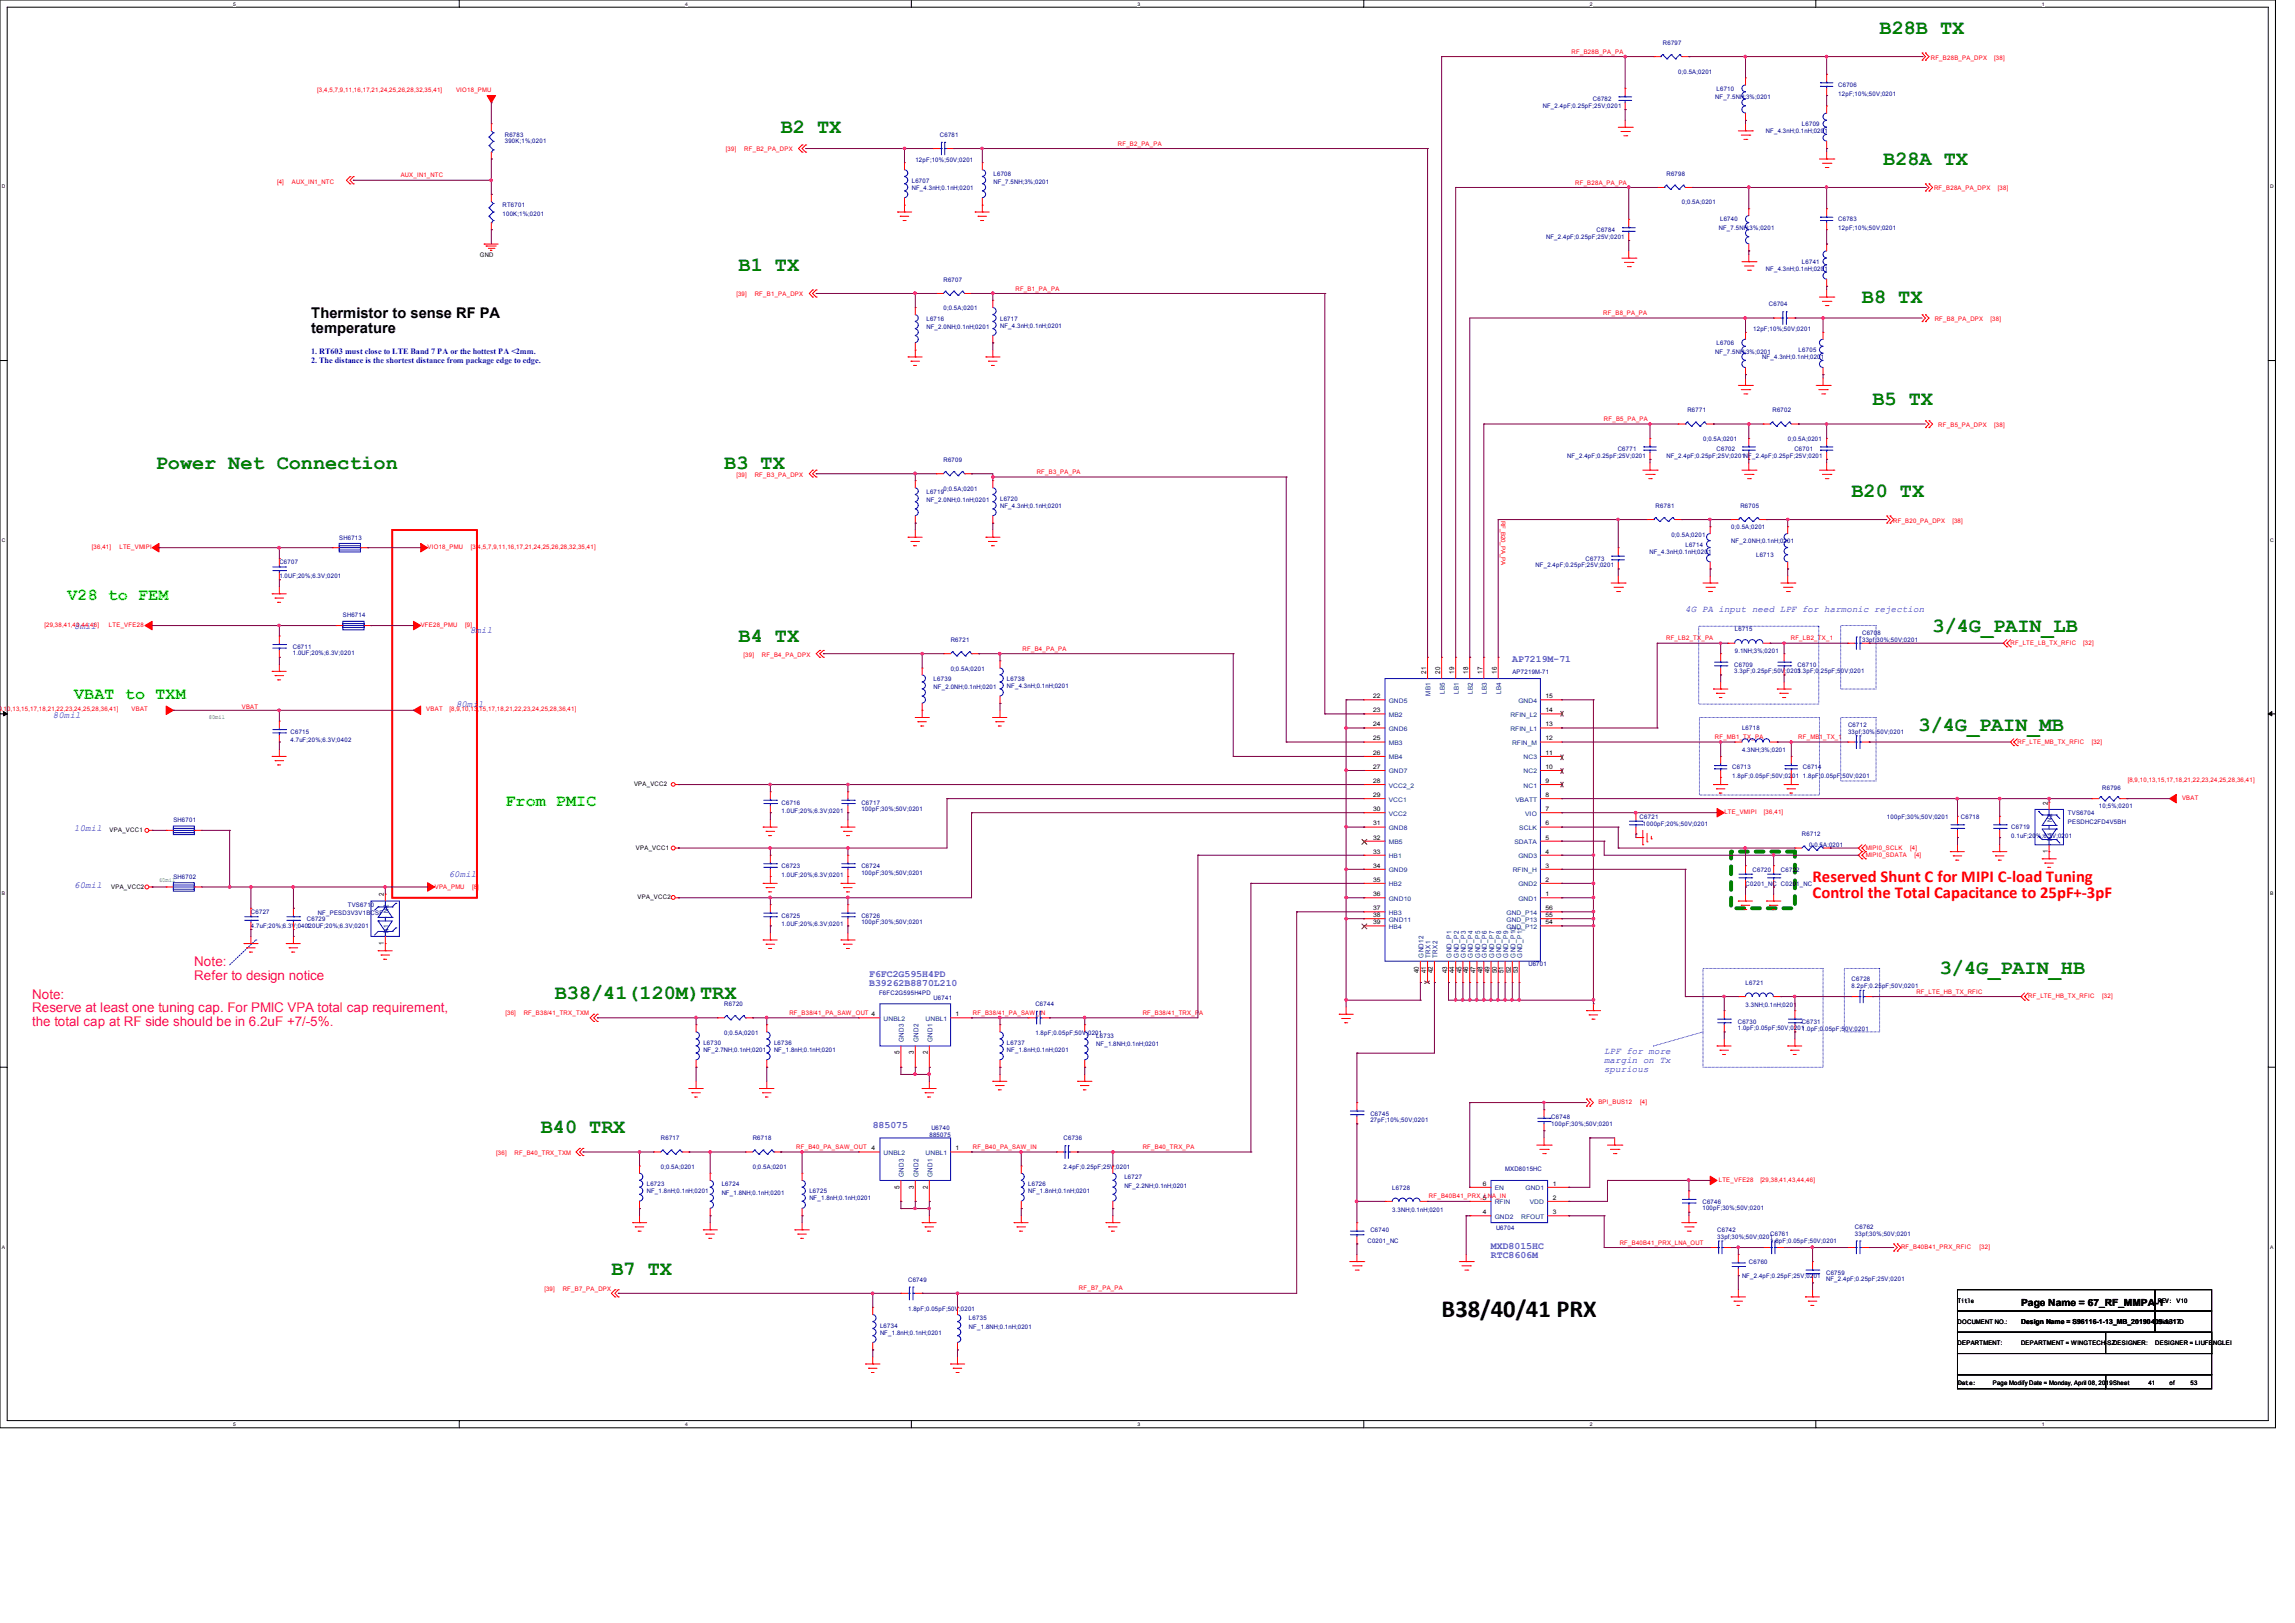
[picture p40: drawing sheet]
<svg xmlns="http://www.w3.org/2000/svg" width="297mm" height="210mm" viewBox="0 0 297 210" stroke-linecap="round" stroke-linejoin="round" font-family="sans-serif">
<defs><g id="words">
<text font-size="3.2" x="186.6" y="170.4">B38/40/41 PRX</text>
<g font-size="2.6" fill="#008000">
<text x="243.2" y="4.4">B28B TX</text>
<text x="101" y="17.3">B2 TX</text>
<text x="243.7" y="21.4">B28A TX</text>
<text x="95.6" y="35.1">B1 TX</text>
<text x="241" y="39.2">B8 TX</text>
<text x="242.3" y="52.5">B5 TX</text>
<text x="20.1" y="60.7">Power Net Connection</text>
<text x="93.7" y="60.7">B3 TX</text>
<text x="239.6" y="64.3">B20 TX</text>
<text x="95.6" y="83.1">B4 TX</text>
<text x="250.1" y="81.7">3/4G_PAIN_LB</text>
<text x="248.3" y="94.5">3/4G_PAIN_MB</text>
<text x="71.8" y="129.3">B38/41(120M)TRX</text>
<text x="251" y="126.1">3/4G_PAIN_HB</text>
<text x="70" y="146.6">B40 TRX</text>
<text x="79.1" y="164.9">B7 TX</text>
</g>
<g font-size="2.2" fill="#0f0">
<text x="8.7" y="77.7">V28 to FEM</text>
<text x="9.6" y="90.5">VBAT to TXM</text>
<text x="65.4" y="104.2">From PMIC</text>
</g>
<g font-size="2.2" fill="#f00">
<text x="234.6" y="114.1">Reserved Shunt C for MIPI C-load Tuning</text>
<text x="234.6" y="116.2">Control the Total Capacitance to 25pF+-3pF</text>
</g>
<g font-size="1.9">
<text x="40.3" y="41.1">Thermistor to sense RF PA</text>
<text x="40.3" y="43.1">temperature</text>
</g>
<g font-size="1.7" fill="#ff0080">
<text x="25.1" y="125.1">Note:</text>
<text x="4.1" y="131">Reserve at least one tuning cap. For PMIC VPA total cap requirement,</text>
<text x="4.1" y="129.2">Note:</text>
<text x="25.1" y="126.8">Refer to design notice</text>
<text x="4.1" y="132.8">the total cap at RF side should be in 6.2uF +7/-5%.</text>
</g>
<g font-size="1.3" fill="#8000ff">
<text x="195.7" y="85.6">AP7219M-71</text>
<text x="112.5" y="126.4">F6FC2G595H4PD</text>
<text x="112.5" y="127.6">B39262B8870L210</text>
<text x="112.9" y="146">885075</text>
<text x="193" y="161.5">MXD8015HC</text>
<text x="193" y="162.8">RTC8606M</text>
</g>
<text font-size="1.3" x="261.6" y="169">Page Name = 67_RF_MMPA-1</text>
<g font-size="1.2" fill="#00f">
<text x="9.6" y="81.4">8mil</text>
<text x="60.8" y="81.9">8mil</text>
<text x="218.1" y="79.2">4G PA input need LPF for harmonic rejection</text>
<text x="6.9" y="92.9">80mil</text>
<text x="59" y="91.5">80mil</text>
<text x="9.6" y="107.5">10mil</text>
<text x="58.1" y="113.5">60mil</text>
<text x="9.6" y="114.9">60mil</text>
<text x="207.6" y="136.3">LPF for more</text>
<text x="207.6" y="137.5">margin on Tx</text>
<text x="207.6" y="138.7">spurious</text>
</g>
<g font-size="1.1" fill="#00f">
<text x="40.3" y="46.9">2. The distance is the shortest distance from package edge to edge.</text>
<text x="40.3" y="45.8">1. RT603 must close to LTE Band 7 PA or the hottest PA &lt;2mm.</text>
</g>
<g font-size=".9">
<text x="184.6" y="87.2" transform="rotate(-90 184.6 87.2)">21</text>
<text x="186.4" y="87.2" transform="rotate(-90 186.4 87.2)">20</text>
<text x="188.2" y="87.2" transform="rotate(-90 188.2 87.2)">19</text>
<text x="190" y="87.2" transform="rotate(-90 190 87.2)">18</text>
<text x="191.8" y="87.2" transform="rotate(-90 191.8 87.2)">17</text>
<text x="193.7" y="87.2" transform="rotate(-90 193.7 87.2)">16</text>
<text x="265" y="104.1" transform="rotate(-90 265 104.1)">2</text>
<text x="265" y="110.4" transform="rotate(-90 265 110.4)">1</text>
<text x="49.7" y="116" transform="rotate(-90 49.7 116)">2</text>
<text x="49.7" y="122.3" transform="rotate(-90 49.7 122.3)">1</text>
<text x="183.6" y="125.9" transform="rotate(-90 183.6 125.9)">40</text>
<text x="184.6" y="125.9" transform="rotate(-90 184.6 125.9)">41</text>
<text x="185.4" y="125.9" transform="rotate(-90 185.4 125.9)">42</text>
<text x="187.3" y="125.9" transform="rotate(-90 187.3 125.9)">43</text>
<text x="188.2" y="125.9" transform="rotate(-90 188.2 125.9)">44</text>
<text x="189.1" y="125.9" transform="rotate(-90 189.1 125.9)">45</text>
<text x="190" y="125.9" transform="rotate(-90 190 125.9)">46</text>
<text x="190.9" y="125.9" transform="rotate(-90 190.9 125.9)">47</text>
<text x="191.8" y="125.9" transform="rotate(-90 191.8 125.9)">48</text>
<text x="192.8" y="125.9" transform="rotate(-90 192.8 125.9)">49</text>
<text x="193.7" y="125.9" transform="rotate(-90 193.7 125.9)">50</text>
<text x="194.6" y="125.9" transform="rotate(-90 194.6 125.9)">51</text>
<text x="195.5" y="125.9" transform="rotate(-90 195.5 125.9)">52</text>
<text x="196.4" y="125.9" transform="rotate(-90 196.4 125.9)">53</text>
<text x="116.4" y="136.4" transform="rotate(-90 116.4 136.4)">5</text>
<text x="118.3" y="136.4" transform="rotate(-90 118.3 136.4)">3</text>
<text x="120.1" y="136.4" transform="rotate(-90 120.1 136.4)">2</text>
<text x="116.4" y="153.8" transform="rotate(-90 116.4 153.8)">5</text>
<text x="118.3" y="153.8" transform="rotate(-90 118.3 153.8)">3</text>
<text x="120.1" y="153.8" transform="rotate(-90 120.1 153.8)">2</text>
<text x="261.6" y="171.4">Design Name = S96116-1-13_MB_20190409-1317D</text>
</g>
<g font-size=".9" fill="#004080">
<text x="187" y="89.8" transform="rotate(-90 187 89.8)">LB5</text>
<text x="188.8" y="89.8" transform="rotate(-90 188.8 89.8)">LB1</text>
<text x="190.6" y="89.8" transform="rotate(-90 190.6 89.8)">LB2</text>
<text x="192.4" y="89.8" transform="rotate(-90 192.4 89.8)">LB3</text>
<text x="194.3" y="89.8" transform="rotate(-90 194.3 89.8)">LB4</text>
<text x="185.1" y="90" transform="rotate(-90 185.1 90)">MB1</text>
<text x="265.6" y="106.3" transform="rotate(-90 265.6 106.3)">N2</text>
<text x="265.6" y="108.8" transform="rotate(-90 265.6 108.8)">N1</text>
<text x="50.3" y="118.2" transform="rotate(-90 50.3 118.2)">N2</text>
<text x="50.3" y="120.7" transform="rotate(-90 50.3 120.7)">N1</text>
<text x="184.2" y="123.9" transform="rotate(-90 184.2 123.9)">GND12</text>
<text x="185.1" y="123.9" transform="rotate(-90 185.1 123.9)">TRX1</text>
<text x="186" y="123.9" transform="rotate(-90 186 123.9)">TRX2</text>
<text x="187.9" y="123.9" transform="rotate(-90 187.9 123.9)">GND_P1</text>
<text x="188.8" y="123.9" transform="rotate(-90 188.8 123.9)">GND_P2</text>
<text x="189.7" y="123.9" transform="rotate(-90 189.7 123.9)">GND_P3</text>
<text x="190.6" y="123.9" transform="rotate(-90 190.6 123.9)">GND_P4</text>
<text x="191.5" y="123.9" transform="rotate(-90 191.5 123.9)">GND_P5</text>
<text x="192.4" y="123.9" transform="rotate(-90 192.4 123.9)">GND_P6</text>
<text x="193.4" y="123.9" transform="rotate(-90 193.4 123.9)">GND_P7</text>
<text x="194.3" y="123.9" transform="rotate(-90 194.3 123.9)">GND_P8</text>
<text x="195.2" y="123.9" transform="rotate(-90 195.2 123.9)">GND_P9</text>
<text x="196.1" y="123.9" transform="rotate(-90 196.1 123.9)">GND_P10</text>
<text x="197" y="123.9" transform="rotate(-90 197 123.9)">GND_P11</text>
<text x="117" y="134.9" transform="rotate(-90 117 134.9)">GND3</text>
<text x="118.8" y="134.9" transform="rotate(-90 118.8 134.9)">GND2</text>
<text x="120.7" y="134.9" transform="rotate(-90 120.7 134.9)">GND1</text>
<text x="117" y="152.3" transform="rotate(-90 117 152.3)">GND3</text>
<text x="118.8" y="152.3" transform="rotate(-90 118.8 152.3)">GND2</text>
<text x="120.7" y="152.3" transform="rotate(-90 120.7 152.3)">GND1</text>
</g>
<g font-size=".8" fill="#000080">
<text x="215.2" y="5.8">R6797</text>
<text x="217.2" y="9.6">0;0.5A;0201</text>
<text x="222.1" y="11.8">L6710</text>
<text x="237.9" y="11.3">C6706</text>
<text x="65.3" y="17.7">R6783</text>
<text x="121.6" y="17.7">C6781</text>
<text x="199.7" y="13.9">NF_2.4pF;0.25pF;25V;0201</text>
<text x="206.1" y="13.1">C6782</text>
<text x="222" y="12.9">NF_7.5NH;3%;0201</text>
<text x="228.5" y="17.2">NF_4.3nH;0.1nH;0201</text>
<text x="233.2" y="16.3">L6709</text>
<text x="237.9" y="12.4">12pF;10%;50V;0201</text>
<text x="65.3" y="18.5">390K;1%;0201</text>
<text x="118" y="23.6">L6707</text>
<text x="118.5" y="20.9">12pF;10%;50V;0201</text>
<text x="128.6" y="23.8">NF_7.5NH;3%;0201</text>
<text x="128.6" y="22.7">L6708</text>
<text x="215.7" y="22.7">R6798</text>
<text x="65" y="26.8">RT6701</text>
<text x="65" y="27.9">100K;1%;0201</text>
<text x="118" y="24.6">NF_4.3nH;0.1nH;0201</text>
<text x="217.6" y="26.5">0;0.5A;0201</text>
<text x="222.4" y="29.8">NF_7.5NH;3%;0201</text>
<text x="222.6" y="28.7">L6740</text>
<text x="237.9" y="28.7">C6783</text>
<text x="237.9" y="29.8">12pF;10%;50V;0201</text>
<text x="200.1" y="30.9">NF_2.4pF;0.25pF;25V;0201</text>
<text x="206.6" y="30.1">C6784</text>
<text x="228.5" y="35.1">NF_4.3nH;0.1nH;0201</text>
<text x="233.2" y="34.2">L6741</text>
<text x="119.9" y="41.5">L6716</text>
<text x="122.1" y="36.4">R6707</text>
<text x="122.1" y="40.2">0;0.5A;0201</text>
<text x="129.4" y="41.5">L6717</text>
<text x="228.9" y="39.6">C6704</text>
<text x="119.9" y="42.6">NF_2.0NH;0.1nH;0201</text>
<text x="129.4" y="42.4">NF_4.3nH;0.1nH;0201</text>
<text x="222" y="45.8">NF_7.5NH;3%;0201</text>
<text x="222.1" y="44.7">L6706</text>
<text x="226.9" y="42.8">12pF;10%;50V;0201</text>
<text x="228.1" y="46.5">NF_4.3nH;0.1nH;0201</text>
<text x="232.8" y="45.6">L6705</text>
<text x="218.4" y="53.3">R6771</text>
<text x="229.4" y="53.3">R6702</text>
<text x="122.1" y="59.8">R6709</text>
<text x="202.8" y="59.2">NF_2.4pF;0.25pF;25V;0201</text>
<text x="209.4" y="58.4">C6771</text>
<text x="215.7" y="59.2">NF_2.4pF;0.25pF;25V;0201NF_2.4pF;0.25pF;25V;0201</text>
<text x="220.4" y="57.1">0;0.5A;0201</text>
<text x="222.1" y="58.4">C6702</text>
<text x="231.4" y="57.1">0;0.5A;0201</text>
<text x="232.2" y="58.4">C6701</text>
<text x="119.9" y="63.9">L6719</text>
<text x="119.9" y="65">NF_2.0NH;0.1nH;0201</text>
<text x="122.1" y="63.5">0;0.5A;0201</text>
<text x="129.4" y="65.7">NF_4.3nH;0.1nH;0201</text>
<text x="129.4" y="64.8">L6720</text>
<text x="214.3" y="65.7">R6781</text>
<text x="225.2" y="65.7">R6705</text>
<text x="43.9" y="69.8">SH6713</text>
<text x="213.5" y="71.6">NF_4.3nH;0.1nH;0201</text>
<text x="216.3" y="69.5">0;0.5A;0201</text>
<text x="218.1" y="70.7">L6714</text>
<text x="224" y="70.3">NF_2.0NH;0.1nH;0201</text>
<text x="224" y="68.5">0;0.5A;0201</text>
<text x="36.2" y="74.8">1.0UF;20%;6.3V;0201</text>
<text x="36.2" y="73">C6707</text>
<text x="198.7" y="73.4">NF_2.4pF;0.25pF;25V;0201</text>
<text x="205.2" y="72.6">C6773</text>
<text x="227.3" y="72.1">L6713</text>
<text x="37.9" y="84">C6711</text>
<text x="44.4" y="79.9">SH6714</text>
<text x="123" y="83.1">R6721</text>
<text x="224.5" y="81.7">L6715</text>
<text x="241" y="83.1">33pf;30%;50V;0201</text>
<text x="241" y="82.2">C6708</text>
<text x="37.9" y="84.8">1.0UF;20%;6.3V;0201</text>
<text x="120.8" y="88.1">L6739</text>
<text x="120.8" y="89.2">NF_2.0NH;0.1nH;0201</text>
<text x="123" y="86.8">0;0.5A;0201</text>
<text x="130.3" y="88.1">L6738</text>
<text x="130.3" y="89">NF_4.3nH;0.1nH;0201</text>
<text x="195.7" y="87.2">AP7219M-71</text>
<text x="224.4" y="86.3">C6709</text>
<text x="224.4" y="87.1">3.3pF;0.25pF;50V;0201</text>
<text x="224.5" y="84.5">9.1NH;3%;0201</text>
<text x="232.6" y="86.3">C6710</text>
<text x="232.6" y="87.1">3.3pF;0.25pF;50V;0201</text>
<text x="37.6" y="95">C6715</text>
<text x="225.4" y="94.5">L6718</text>
<text x="239.2" y="94.1">C6712</text>
<text x="239.2" y="95">33pf;30%;50V;0201</text>
<text x="37.6" y="96.1">4.7uF;20%;6.3V;0402</text>
<text x="224.2" y="99.5">C6713</text>
<text x="224.2" y="100.6">1.8pF;0.05pF;50V;0201</text>
<text x="225.4" y="97.3">4.3NH;3%;0201</text>
<text x="233.3" y="99.5">C6714</text>
<text x="233.3" y="100.6">1.8pF;0.05pF;50V;0201</text>
<text x="22.4" y="106.4">SH6701</text>
<text x="101.1" y="104.1">C6716</text>
<text x="101.1" y="105.2">1.0UF;20%;6.3V;0201</text>
<text x="111.5" y="104.1">C6717</text>
<text x="111.5" y="104.9">100pF;30%;50V;0201</text>
<text x="212.2" y="105.9">C6721</text>
<text x="212.6" y="106.8">1000pF;20%;50V;0201</text>
<text x="244.2" y="105.9">100pF;30%;50V;0201</text>
<text x="253.8" y="105.9">C6718</text>
<text x="260.3" y="107.3">C6719</text>
<text x="267.6" y="106.6">PESDHC2FD4V5BH</text>
<text x="267.6" y="105.5">TVS6704</text>
<text x="271.6" y="104.6">10;5%;0201</text>
<text x="272.1" y="102.3">R6796</text>
<text x="22.4" y="113.7">SH6702</text>
<text x="101.1" y="112.4">C6723</text>
<text x="101.1" y="113.5">1.0UF;20%;6.3V;0201</text>
<text x="111.5" y="112.4">C6724</text>
<text x="111.5" y="113.2">100pF;30%;50V;0201</text>
<text x="226.8" y="112.8">C6720</text>
<text x="230.5" y="112.8">C6722</text>
<text x="233.2" y="108.2">R6712</text>
<text x="234.1" y="109.6">0;0.5A;0201</text>
<text x="260.3" y="108.4">0.1uF;20%;6.3V;0201</text>
<text x="32.5" y="118.3">C6727</text>
<text x="39.7" y="119.2">C6729</text>
<text x="41.2" y="118.4">NF_PESD3V3V1BCSF</text>
<text x="45" y="117.3">TVS6710</text>
<text x="101.1" y="118.7">C6725</text>
<text x="101.1" y="119.8">1.0UF;20%;6.3V;0201</text>
<text x="111.5" y="118.7">C6726</text>
<text x="111.5" y="119.5">100pF;30%;50V;0201</text>
<text x="225.9" y="114.6">C0201_NC C0201_NC</text>
<text x="32.5" y="120.1">4.7uF;20%;6.3V;0402</text>
<text x="39.7" y="120">1.0UF;20%;6.3V;0201</text>
<text x="197.8" y="125">U6701</text>
<text x="93.7" y="130.2">R6720</text>
<text x="113.8" y="128.8">F6FC2G595H4PD</text>
<text x="120.8" y="129.3">U6741</text>
<text x="134" y="130.2">C6744</text>
<text x="225.9" y="127.4">L6721</text>
<text x="225.9" y="130.3">3.3NH;0.1nH;0201</text>
<text x="239.6" y="127">C6728</text>
<text x="239.6" y="127.9">8.2pF;0.25pF;50V;0201</text>
<text x="91" y="135.2">L6730</text>
<text x="91" y="136.1">NF_2.7NH;0.1nH;0201</text>
<text x="93.7" y="133.9">0;0.5A;0201</text>
<text x="100.2" y="135.2">L6736</text>
<text x="100.2" y="136.1">NF_1.8nH;0.1nH;0201</text>
<text x="130.3" y="135.2">L6737</text>
<text x="130.3" y="136.1">NF_1.8nH;0.1nH;0201</text>
<text x="134" y="133.9">1.8pF;0.05pF;50V;0201</text>
<text x="141.9" y="134.3">L6733</text>
<text x="141.9" y="135.4">NF_1.8NH;0.1nH;0201</text>
<text x="224.9" y="132.5">C6730</text>
<text x="224.9" y="133.3">1.0pF;0.05pF;50V;02011.0pF;0.05pF;50V;0201</text>
<text x="233.2" y="132.5">C6731</text>
<text x="85.5" y="147.5">R6717</text>
<text x="97.4" y="147.5">R6718</text>
<text x="120.3" y="147.1">885075</text>
<text x="120.5" y="146.2">U6740</text>
<text x="137.6" y="147.5">C6736</text>
<text x="177.3" y="144.4">C6745</text>
<text x="177.3" y="145.2">27pF;10%;50V;0201</text>
<text x="200.8" y="144.8">C6748</text>
<text x="200.8" y="145.7">100pF;30%;50V;0201</text>
<text x="83.7" y="153.5">L6723</text>
<text x="83.7" y="154.4">NF_1.8nH;0.1nH;0201</text>
<text x="85.5" y="151.3">0;0.5A;0201</text>
<text x="93.4" y="153.5">L6724</text>
<text x="93.4" y="154.6">NF_1.8NH;0.1nH;0201</text>
<text x="97.4" y="151.3">0;0.5A;0201</text>
<text x="104.7" y="155.3">NF_1.8nH;0.1nH;0201</text>
<text x="104.7" y="154.4">L6725</text>
<text x="133.1" y="154.4">NF_1.8nH;0.1nH;0201</text>
<text x="133.1" y="153.5">L6726</text>
<text x="137.6" y="151.3">2.4pF;0.25pF;25V;0201</text>
<text x="145.5" y="152.6">L6727</text>
<text x="145.5" y="153.7">NF_2.2NH;0.1nH;0201</text>
<text x="180.2" y="153.9">L6728</text>
<text x="194.8" y="151.5">MXD8015HC</text>
<text x="220.3" y="155.8">C6746</text>
<text x="177" y="160.8">C0201_NC</text>
<text x="177.3" y="159.4">C6740</text>
<text x="180.2" y="156.8">3.3NH;0.1nH;0201</text>
<text x="193.6" y="159.2">U6704</text>
<text x="220.3" y="156.6">100pF;30%;50V;0201</text>
<text x="222.2" y="159.4">C6742</text>
<text x="222.2" y="160.4">33pf;30%;50V;0201</text>
<text x="229.1" y="159.9">C6761</text>
<text x="229.1" y="160.8">1.8pF;0.05pF;50V;0201</text>
<text x="240" y="159">C6762</text>
<text x="240" y="159.9">33pf;30%;50V;0201</text>
<text x="117.5" y="165.8">C6749</text>
<text x="225.4" y="165.4">NF_2.4pF;0.25pF;25V;0201</text>
<text x="226.3" y="163.5">C6760</text>
<text x="236.3" y="164.9">C6759</text>
<text x="236.3" y="165.7">NF_2.4pF;0.25pF;25V;0201</text>
<text x="113.9" y="171.8">L6734</text>
<text x="113.9" y="172.7">NF_1.8nH;0.1nH;0201</text>
<text x="117.5" y="169.6">1.8pF;0.05pF;50V;0201</text>
<text x="125.4" y="170.9">L6735</text>
<text x="125.4" y="172">NF_1.8NH;0.1nH;0201</text>
</g>
<g font-size=".8" fill="#f00">
<text x="41.1" y="11.9">[3,4,5,7,9,11,16,17,21,24,25,26,28,32,35,41]</text>
<text x="59" y="11.9">VIO18_PMU</text>
<text x="203.4" y="6.9">RF_B28B_PA_PA</text>
<text x="249.9" y="7.7">RF_B28B_PA_DPX</text>
<text x="258.1" y="7.7">[38]</text>
<text x="35.9" y="23.7">[4]</text>
<text x="37.8" y="23.7">AUX_IN1_NTC</text>
<text x="51.9" y="22.9">AUX_IN1_NTC</text>
<text x="93.9" y="19.6">[39]</text>
<text x="96.3" y="19.6">RF_B2_PA_DPX</text>
<text x="144.7" y="18.8">RF_B2_PA_PA</text>
<text x="203.8" y="23.9">RF_B28A_PA_PA</text>
<text x="250.3" y="24.6">RF_B28A_PA_DPX</text>
<text x="258.5" y="24.6">[38]</text>
<text x="95.3" y="38.4">[39]</text>
<text x="97.7" y="38.4">RF_B1_PA_DPX</text>
<text x="131.4" y="37.6">RF_B1_PA_PA</text>
<text x="207.5" y="40.8">RF_B8_PA_PA</text>
<text x="250.4" y="41.6">RF_B8_PA_DPX</text>
<text x="257.6" y="41.6">[38]</text>
<text x="207.6" y="54.5">RF_B5_PA_PA</text>
<text x="250.8" y="55.3">RF_B5_PA_DPX</text>
<text x="258.1" y="55.3">[38]</text>
<text x="95.3" y="61.7">[39]</text>
<text x="97.7" y="61.7">RF_B3_PA_DPX</text>
<text x="134.2" y="61.3">RF_B3_PA_PA</text>
<text x="11.9" y="71.1">[36,41]</text>
<text x="15.5" y="71.1">LTE_VMIPI</text>
<text x="55.3" y="71.1">VIO18_PMU</text>
<text x="60.9" y="71.1">[3,4,5,7,9,11,16,17,21,24,25,26,28,32,35,41]</text>
<text x="194.3" y="67.4" transform="rotate(90 194.3 67.4)">RF_B20_PA_PA</text>
<text x="245" y="67.6">RF_B20_PA_DPX</text>
<text x="252.7" y="67.6">[38]</text>
<text x="5.8" y="81.2">[29,38,41,43,44,46]</text>
<text x="14.1" y="81.2">LTE_VFE28</text>
<text x="54.4" y="81.2">VFE28_PMU</text>
<text x="60.2" y="81.2">[9]</text>
<text x="215.6" y="82.8">RF_LB2_TX_PA</text>
<text x="231.7" y="82.8">RF_LB2_TX_1</text>
<text x="260.2" y="83.4">RF_LTE_LB_TX_RFIC</text>
<text x="269.6" y="83.4">[32]</text>
<text x="96.2" y="85">[39]</text>
<text x="98.6" y="85">RF_B4_PA_DPX</text>
<text x="132.3" y="84.2">RF_B4_PA_PA</text>
<text x="-.9" y="92">8,9,1</text>
<text x=".9" y="92">0,13,15,17,18,21,22,23,24,25,28,36,41]</text>
<text x="17" y="92">VBAT</text>
<text x="31.3" y="91.7">VBAT</text>
<text x="55.2" y="92">VBAT</text>
<text x="58.2" y="92">[8,9,10,13,15,17,18,21,22,23,24,25,28,36,41]</text>
<text x="221.9" y="95.6">RF_MB1_TX_PA</text>
<text x="232.7" y="95.6">RF_MB1_TX_1</text>
<text x="261.1" y="96.2">RF_LTE_MB_TX_RFIC</text>
<text x="270.7" y="96.2">[32]</text>
<text x="275.4" y="101.2">[8,9,10,13,15,17,18,21,22,23,24,25,28,36,41]</text>
<text x="223.2" y="105.4">LTE_VMIPI</text>
<text x="228.3" y="105.4">[36,41]</text>
<text x="282.4" y="103.5">VBAT</text>
<text x="241.4" y="109.9">MIPI0_SCLK</text>
<text x="241.4" y="110.9">MIPI0_SDATA</text>
<text x="247.2" y="109.9">[4]</text>
<text x="247.8" y="110.9">[4]</text>
<text x="56.3" y="115">VPA_PMU</text>
<text x="61.1" y="115">[8]</text>
<text x="65.4" y="131.4">[36]</text>
<text x="67.8" y="131.4">RF_B38/41_TRX_TXM</text>
<text x="102.2" y="131.3">RF_B38/41_PA_SAW_OUT 4</text>
<text x="125.9" y="131.3">RF_B38/41_PA_SAW_IN</text>
<text x="147.9" y="131.3">RF_B38/41_TRX_PA</text>
<text x="248" y="128.6">RF_LTE_HB_TX_RFIC</text>
<text x="262.5" y="129.2">RF_LTE_HB_TX_RFIC</text>
<text x="272.1" y="129.2">[32]</text>
<text x="206.9" y="142.9">BPI_BUS12</text>
<text x="212.3" y="142.9">[4]</text>
<text x="64.2" y="149.5">[36]</text>
<text x="66.6" y="149.5">RF_B40_TRX_TXM</text>
<text x="103" y="148.7">RF_B40_PA_SAW_OUT</text>
<text x="125.9" y="148.7">RF_B40_PA_SAW_IN</text>
<text x="147.9" y="148.7">RF_B40_TRX_PA</text>
<text x="184.9" y="155.1">RF_B40B41_PRX_LNA_IN</text>
<text x="222.4" y="153">LTE_VFE28</text>
<text x="227.8" y="153">[29,38,41,43,44,46]</text>
<text x="209.6" y="161">RF_B40B41_PRX_LNA_OUT</text>
<text x="246" y="161.6">RF_B40B41_PRX_RFIC</text>
<text x="256.2" y="161.6">[32]</text>
<text x="70.4" y="167">[39]</text>
<text x="72.8" y="167">RF_B7_PA_DPX</text>
<text x="139.6" y="167">RF_B7_PA_PA</text>
</g>
<g font-size=".8">
<text x="62.1" y="33.2">GND</text>
<text x="177.7" y="90.3">22</text>
<text x="177.7" y="92.2">23</text>
<text x="177.7" y="94">24</text>
<text x="177.7" y="95.8">25</text>
<text x="200" y="94">13</text>
<text x="200" y="92.2">14</text>
<text x="200" y="95.8">12</text>
<text x="200" y="90.3">15</text>
<text x="82" y="101.7">VPA_VCC2</text>
<text x="177.7" y="97.7">26</text>
<text x="177.7" y="99.5">27</text>
<text x="177.7" y="101.3">28</text>
<text x="200" y="101.3">9</text>
<text x="200" y="99.5">10</text>
<text x="200" y="97.7">11</text>
<text x="14.2" y="107.7">VPA_VCC1</text>
<text x="177.7" y="103.1">29</text>
<text x="177.7" y="104.9">30</text>
<text x="177.7" y="106.8">31</text>
<text x="200" y="106.8">6</text>
<text x="200" y="103.1">8</text>
<text x="200" y="104.9">7</text>
<text x="82.3" y="109.9">VPA_VCC1</text>
<text x="177.7" y="108.6">32</text>
<text x="177.7" y="110.4">33</text>
<text x="177.7" y="112.3">34</text>
<text x="200" y="112.3">3</text>
<text x="200" y="110.4">4</text>
<text x="200" y="108.6">5</text>
<text x="14.4" y="115">VPA_VCC2</text>
<text x="82.5" y="116.4">VPA_VCC2</text>
<text x="177.7" y="114.1">35</text>
<text x="177.7" y="116">36</text>
<text x="177.7" y="117.8">37</text>
<text x="177.7" y="118.7">38</text>
<text x="177.7" y="119.6">39</text>
<text x="200" y="116">1</text>
<text x="200" y="114.1">2</text>
<text x="200" y="119.6">54</text>
<text x="200" y="118.7">55</text>
<text x="200" y="117.8">56</text>
<text x="123.7" y="131.5">1</text>
<text x="112.8" y="148.8">4</text>
<text x="123.7" y="148.8">1</text>
<text x="191.9" y="155.2">5</text>
<text x="191.9" y="153.4">6</text>
<text x="200.9" y="155.2">2</text>
<text x="200.9" y="153.4">1</text>
<text x="191.9" y="157.1">4</text>
<text x="200.9" y="157.1">3</text>
<text x="253.3" y="171.3">DOCUMENT NO.:</text>
<text x="253.4" y="168.6">Title</text>
<text x="279.3" y="168.6">REV: V10</text>
<text x="279.3" y="171.3">Size</text>
<text x="253.3" y="174.1">DEPARTMENT:</text>
<text x="253.4" y="179.2">Date:</text>
<text x="257.9" y="179.2">Page Modify Date = Monday, April 08, 2019Sheet</text>
<text x="261.6" y="174.1">DEPARTMENT = WINGTECH-SZDESIGNER:</text>
<text x="278" y="179.2">41</text>
<text x="278.9" y="174.1">DESIGNER = LIUFENGLEI</text>
<text x="280.8" y="179.2">of</text>
<text x="283.5" y="179.2">53</text>
</g>
<g font-size=".8" fill="#008000">
<text x="27" y="93">80mil</text>
<text x="20.6" y="114.1">60mil</text>
</g>
<g font-size=".8" fill="#004080">
<text x="179.7" y="90.9">GND5</text>
<text x="179.7" y="92.8">MB2</text>
<text x="179.7" y="94.6">GND6</text>
<text x="195.5" y="94.6">RFIN_L1</text>
<text x="195.5" y="92.8">RFIN_L2</text>
<text x="196.5" y="90.9">GND4</text>
<text x="179.7" y="96.4">MB3</text>
<text x="179.7" y="98.3">MB4</text>
<text x="179.7" y="100.1">GND7</text>
<text x="179.7" y="101.9">VCC2_2</text>
<text x="195.7" y="96.4">RFIN_M</text>
<text x="197.2" y="101.9">NC1</text>
<text x="197.2" y="100.1">NC2</text>
<text x="197.2" y="98.3">NC3</text>
<text x="179.7" y="103.7">VCC1</text>
<text x="179.7" y="105.5">VCC2</text>
<text x="179.7" y="107.4">GND8</text>
<text x="196.1" y="103.7">VBATT</text>
<text x="196.6" y="107.4">SCLK</text>
<text x="197.4" y="105.5">VIO</text>
<text x="179.7" y="109.2">MB5</text>
<text x="179.7" y="111">HB1</text>
<text x="179.7" y="112.9">GND9</text>
<text x="195.8" y="112.9">RFIN_H</text>
<text x="196" y="109.2">SDATA</text>
<text x="196.5" y="111">GND3</text>
<text x="179.7" y="114.7">HB2</text>
<text x="179.7" y="116.5">GND10</text>
<text x="179.7" y="118.4">HB3</text>
<text x="179.7" y="119.3">GND11</text>
<text x="195" y="119.3">GND_P13</text>
<text x="195" y="118.4">GND_P14</text>
<text x="196.5" y="116.5">GND1</text>
<text x="196.5" y="114.7">GND2</text>
<text x="179.7" y="120.2">HB4</text>
<text x="195" y="120.2">GND_P12</text>
<text x="114.4" y="132.1">UNBL2</text>
<text x="119.8" y="132.1">UNBL1</text>
<text x="114.4" y="149.4">UNBL2</text>
<text x="119.8" y="149.4">UNBL1</text>
<text x="193.4" y="155.8">RFIN</text>
<text x="193.4" y="154">EN</text>
<text x="197.4" y="154">GND1</text>
<text x="198" y="155.8">VDD</text>
<text x="193.4" y="157.7">GND2</text>
<text x="196.9" y="157.7">RFOUT</text>
</g>
<g font-size=".6">
<text x="30.2" y=".7">5</text>
<text x="88.7" y=".7">4</text>
<text x="147.2" y=".7">3</text>
<text x="205.7" y=".7">2</text>
<text x="264.2" y=".7">1</text>
<text x=".3" y="24.4">D</text>
<text x="293.8" y="24.4">D</text>
<text x=".3" y="70.1">C</text>
<text x="293.8" y="70.1">C</text>
<text x=".3" y="115.8">B</text>
<text x="293.8" y="115.8">B</text>
<text x=".3" y="161.5">A</text>
<text x="293.8" y="161.5">A</text>
<text x="30.2" y="184.5">5</text>
<text x="88.7" y="184.5">4</text>
<text x="147.2" y="184.5">3</text>
<text x="205.7" y="184.5">2</text>
<text x="264.2" y="184.5">1</text>
</g>
</g></defs>
<path d="M0 0h294.5v184.7h-294.5zM.9 .9h292.6v182.9h-292.6z" fill="none" stroke="#000" stroke-width=".13"/>
<g fill="#fff">
<path d="M30.2 .1h.3v.7h-.3z"/>
<path d="M30.2 183.9h.3v.8h-.3z"/>
</g>
<path d="M59.4 0v.9M59.4 183.8v.9" fill="none" stroke="#000" stroke-width=".13"/>
<g fill="#fff">
<path d="M88.7 .1h.3v.7h-.3z"/>
<path d="M88.7 183.9h.3v.8h-.3z"/>
</g>
<path d="M117.9 0v.9M117.9 183.8v.9" fill="none" stroke="#000" stroke-width=".13"/>
<g fill="#fff">
<path d="M147.2 .1h.3v.7h-.3z"/>
<path d="M147.2 183.9h.3v.8h-.3z"/>
</g>
<path d="M176.5 0v.9M176.5 183.8v.9" fill="none" stroke="#000" stroke-width=".13"/>
<g fill="#fff">
<path d="M205.7 .1h.4v.7h-.4z"/>
<path d="M205.7 183.9h.4v.8h-.4z"/>
</g>
<path d="M235 0v.9M235 183.8v.9" fill="none" stroke="#000" stroke-width=".13"/>
<g fill="#fff">
<path d="M264.2 .1h.4v.7h-.4z"/>
<path d="M264.2 183.9h.4v.8h-.4z"/>
<path d="M.3 23.8h.4v.7h-.4z"/>
<path d="M293.8 23.8h.5v.7h-.5z"/>
<path d="M.3 69.5h.4v.7h-.4z"/>
<path d="M293.8 69.5h.5v.7h-.5z"/>
</g>
<path d="M0 46.7h.9M293.5 46.7h1" fill="none" stroke="#000" stroke-width=".13"/>
<g fill="#fff">
<path d="M.3 115.2h.4v.8h-.4z"/>
<path d="M293.8 115.2h.4v.8h-.4z"/>
</g>
<path d="M0 92.4h.9M293.5 92.4h1" fill="none" stroke="#000" stroke-width=".13"/>
<path d="M.5 92.1l.4 .3-.4 .2zM293.5 92.4l.5-.3v.5z" fill="#000" stroke="#000" stroke-width=".13"/>
<g fill="#fff">
<path d="M.3 161h.3v.7h-.3z"/>
<path d="M293.8 161h.4v.7h-.4z"/>
</g>
<path d="M0 138.1h.9M293.5 138.1h1M253.3 166.9h25.6v2.7h-25.6zM253.3 169.6h25.6v2.8h-25.6zM253.3 177.9h19.2v1.8h-19.2zM253.3 175.1h32.9v2.8h-32.9zM253.3 172.4h32.9v2.7h-32.9zM272.5 177.9h13.7v1.8h-13.7zM272.5 172.4h13.7v2.7h-13.7zM278.9 166.9h7.3v2.7h-7.3zM278.9 169.6h7.3v2.8h-7.3z" fill="none" stroke="#000" stroke-width=".13"/>
<path d="M50.8 68.6h10.9v47.6h-10.9z" fill="none" stroke="#f00" stroke-width=".25"/>
<g fill="none" stroke="#00f" stroke-width=".13">
<path d="M63.3 17.7h.1M63.3 18.8h.1M63.3 17.7l.5 .6M63.3 18.8l.5 .6M63.6 19.7h.1M63.6 16.9l.2 .3M63.8 17.2h.1M63.8 18.3h.1M63.8 19.4h.1M63.8 17.2l-.5 .5M63.8 18.3l-.5 .5M63.8 19.4l-.2 .3"/>
<path d="M121.6 19.2h.2M121.8 19.2h.1M121.8 18.4h.1M121.8 18.4v1.6M122.3 19.2h.3M122.3 18.4h.1M122.3 19.2h.1M122.3 18.4v1.6M209.5 13h1.7M209.5 12.5h1.7M209.5 13h.1M209.5 12.5h.1"/>
<path d="M210.3 12.5h.1M210.3 13h.1M210.3 12.4v.1M210.3 13v.3M214.9 7.3h.1M215.2 7.1l.5 .5M215.2 7.1h.1M215.2 7.1l-.3 .2M215.7 7.6h.1M216.3 7.1l.5 .5M216.3 7.1h.1M216.3 7.1l-.6 .5"/>
<path d="M216.8 7.6h.1M217.4 7.1l.2 .2M217.4 7.1h.1M217.4 7.1l-.6 .5M225.9 11a.42 .42 0 0 0-.5 .4 .42 .42 0 0 0 .5 .5M225.9 11.9a.44 .44 0 0 0-.5 .4 .44 .44 0 0 0 .5 .5M225.9 12.8a.42 .42 0 0 0-.5 .4 .42 .42 0 0 0 .5 .5M225.9 13.7a.44 .44 0 0 0-.5 .5 .44 .44 0 0 0 .5 .4M235.6 11.2h1.6M235.6 10.7h1.6M235.6 11.2h.1M235.6 10.7h.1"/>
<path d="M236.4 10.7h.1M236.4 11.2h.1M236.4 14.6a.44 .44 0 0 0-.5 .5 .44 .44 0 0 0 .5 .4M236.4 15.6a.43 .43 0 0 0-.5 .4 .43 .43 0 0 0 .5 .4M236.4 16.5a.44 .44 0 0 0-.5 .4 .44 .44 0 0 0 .5 .5M236.4 17.4a.43 .43 0 0 0-.5 .4 .43 .43 0 0 0 .5 .4M236.4 10.5v.2M236.4 11.2v.2M63.3 26.9h.1M63.3 28h.1M63.3 26.9l.5 .5M63.3 28l.5 .5"/>
<path d="M63.6 28.8h.1M63.6 26.1l.2 .2M63.8 26.3h.1M63.8 27.4h.1M63.8 28.5h.1M63.8 26.3l-.5 .6M63.8 27.4l-.5 .6M63.8 28.5l-.2 .3M117.1 22a.42 .42 0 0 1 .4 .4 .42 .42 0 0 1-.5 .4M117.1 22.9a.44 .44 0 0 1 .4 .4 .44 .44 0 0 1-.5 .4M117.1 23.8a.44 .44 0 0 1 .4 .4 .44 .44 0 0 1-.5 .5M117.1 24.7a.42 .42 0 0 1 .4 .4 .42 .42 0 0 1-.5 .5"/>
<path d="M122.3 37.7l-.2 .3M122.3 37.7h.1M122.3 37.7l.6 .5M122.9 38.2h.1M123.4 37.7l-.5 .5M123.4 37.7h.1M123.4 37.7l.6 .5M124 38.2h.1M124.5 37.7h.1M124.5 37.7l.3 .3M124.5 37.7l-.5 .5M124.8 38h.1"/>
<path d="M127.1 22a.42 .42 0 0 1 .5 .4 .42 .42 0 0 1-.5 .4M127.1 22.9a.44 .44 0 0 1 .5 .4 .44 .44 0 0 1-.5 .4M127.1 23.8a.44 .44 0 0 1 .5 .4 .44 .44 0 0 1-.5 .5M127.1 24.7a.42 .42 0 0 1 .5 .4 .42 .42 0 0 1-.5 .5M128.5 39.8a.44 .44 0 0 1 .4 .4 .44 .44 0 0 1-.4 .5M210 29.9h1.6M210 29.5h1.6M210 29.9h.1M210 29.5h.1M210.8 29.5h.1M210.8 29.9h.1M210.8 29.3v.2"/>
<path d="M210.8 29.9v.3M215.3 24.3h.1M215.6 24l.6 .5M215.6 24h.1M215.6 24l-.3 .3M216.2 24.5h.1M216.7 24l.6 .5M216.7 24h.1M216.7 24l-.5 .5M217.3 24.5h.1M217.8 24l.3 .3M217.8 24h.1"/>
<path d="M217.8 24l-.5 .5M226.3 27.9a.45 .45 0 0 0-.4 .4 .45 .45 0 0 0 .4 .5M226.3 28.8a.42 .42 0 0 0-.4 .5 .42 .42 0 0 0 .4 .4M226.3 29.7a.45 .45 0 0 0-.4 .5 .45 .45 0 0 0 .4 .4M226.3 30.6a.45 .45 0 0 0-.4 .5 .45 .45 0 0 0 .4 .4M235.6 28.5h1.6M235.6 28.1h1.6M235.6 28.5h.1M235.6 28.1h.1M236.4 28.1h.1M236.4 28.5h.1M236.4 32.5a.44 .44 0 0 0-.5 .4 .44 .44 0 0 0 .5 .5"/>
<path d="M236.4 33.4a.43 .43 0 0 0-.5 .4 .43 .43 0 0 0 .5 .4M236.4 34.3a.44 .44 0 0 0-.5 .4 .44 .44 0 0 0 .5 .5M236.4 35.2a.44 .44 0 0 0-.5 .5 .44 .44 0 0 0 .5 .4M236.4 27.9v.2M236.4 28.5v.3M118.4 42.5a.42 .42 0 0 1 .4 .5 .42 .42 0 0 1-.4 .4M118.4 40.7a.42 .42 0 0 1 .4 .5 .42 .42 0 0 1-.4 .4M118.4 41.6a.45 .45 0 0 1 .4 .5 .45 .45 0 0 1-.4 .4M118.4 43.4a.45 .45 0 0 1 .4 .5 .45 .45 0 0 1-.4 .4M128.5 42.5a.42 .42 0 0 1 .4 .5 .42 .42 0 0 1-.4 .4M128.5 40.7a.42 .42 0 0 1 .4 .4 .42 .42 0 0 1-.4 .5M128.5 41.6a.44 .44 0 0 1 .4 .5 .44 .44 0 0 1-.4 .4"/>
<path d="M212.7 58.3h1.6M212.7 57.8h1.6M212.7 58.3h.1M212.7 57.8h.1M213.5 57.8h.1M213.5 58.3h.1M213.5 57.6v.2M213.5 58.3v.2M218.1 54.9h.1M218.4 54.6l.5 .6M218.4 54.6h.1M218.4 54.6l-.3 .3"/>
<path d="M218.9 55.2h.1M219.5 54.6l.5 .6M219.5 54.6h.1M219.5 54.6l-.6 .6M220 55.2h.1M220.6 54.6l.3 .3M220.6 54.6h.1M220.6 54.6l-.6 .6M225.5 58.3h1.7M225.5 57.8h1.7M225.5 58.3h.1M225.5 57.8h.1"/>
<path d="M225.9 43.9a.44 .44 0 0 0-.5 .4 .44 .44 0 0 0 .5 .5M225.9 44.8a.42 .42 0 0 0-.5 .5 .42 .42 0 0 0 .5 .4M225.9 45.7a.44 .44 0 0 0-.5 .5 .44 .44 0 0 0 .5 .4M225.9 46.7a.44 .44 0 0 0-.5 .4 .44 .44 0 0 0 .5 .4M226.3 57.8h.1M226.3 58.3h.1M226.3 57.6v.2M226.3 58.3v.2M229.1 54.9h.1M229.4 54.6l.5 .6M229.4 54.6h.1M229.4 54.6l-.3 .3"/>
<path d="M229.9 55.2h.1M230.5 54.6l.5 .6M230.5 54.6h.1M230.5 41.1h.2M230.5 54.6l-.6 .6M230.7 40.3h.1M230.7 41.1h.1M230.7 40.3v1.7M231 55.2h.1M231.2 41.1h.2M231.2 41.1h.1M231.2 40.3h.1"/>
<path d="M231.2 40.3v1.7M231.6 54.6l.2 .3M231.6 54.6h.1M231.6 54.6l-.6 .6M235.6 58.3h1.6M235.6 57.8h1.6M235.6 58.3h.1M235.6 57.8h.1M235.9 43.9a.44 .44 0 0 0-.4 .4 .44 .44 0 0 0 .4 .5M235.9 44.8a.43 .43 0 0 0-.4 .5 .43 .43 0 0 0 .4 .4M235.9 45.7a.44 .44 0 0 0-.4 .5 .44 .44 0 0 0 .4 .4M235.9 46.7a.44 .44 0 0 0-.4 .4 .44 .44 0 0 0 .4 .4"/>
<path d="M236.4 57.8h.1M236.4 58.3h.1M236.4 57.6v.2M236.4 58.3v.2M35.3 73.8h1.7M35.3 73.4h1.7M36.2 73.4h.1M36.2 73.8h.1M36.2 73.2v.2M36.2 73.8v.3M37 73.8h.1M37 73.4h.1"/>
<path d="M43.9 70.9h2.8M43.9 70.6h2.8v.6h-2.8zM43.9 70.3h2.8v1.1h-2.8zM46.7 70.9h.1M118.4 63.1a.42 .42 0 0 1 .4 .4 .42 .42 0 0 1-.4 .5M118.4 64a.45 .45 0 0 1 .4 .5 .45 .45 0 0 1-.4 .4M118.4 64.9a.45 .45 0 0 1 .4 .5 .45 .45 0 0 1-.4 .4M118.4 65.9a.42 .42 0 0 1 .4 .4 .42 .42 0 0 1-.4 .4M122.3 61l-.2 .3M122.3 61h.1M122.3 61l.6 .6M122.9 61.6h.1"/>
<path d="M123.4 61l-.5 .6M123.4 61h.1M123.4 61l.6 .6M124 61.6h.1M124.5 61h.1M124.5 61l.3 .3M124.5 61l-.5 .6M124.8 61.3h.1M128.5 63.1a.42 .42 0 0 1 .4 .4 .42 .42 0 0 1-.4 .5M128.5 64a.44 .44 0 0 1 .4 .5 .44 .44 0 0 1-.4 .4M128.5 64.9a.44 .44 0 0 1 .4 .5 .44 .44 0 0 1-.4 .4M128.5 65.9a.42 .42 0 0 1 .4 .4 .42 .42 0 0 1-.4 .4"/>
<path d="M208.6 72.4h1.6M208.6 72h1.6M208.6 72.4h.1M208.6 72h.1M209.4 72h.1M209.4 72.4h.1M209.4 71.8v.2M209.4 72.4v.3M214 67.2h.1M214.2 67l.6 .5M214.2 67h.1M214.2 67l-.2 .2"/>
<path d="M214.8 67.5h.1M215.3 67l.6 .5M215.3 67h.1M215.3 67l-.5 .5M215.9 67.5h.1M216.5 67h.1M216.5 67l-.6 .5M216.5 67l.2 .2M221.3 69a.44 .44 0 0 0-.4 .5 .44 .44 0 0 0 .4 .4M221.3 70a.42 .42 0 0 0-.4 .4 .42 .42 0 0 0 .4 .4M221.3 70.9a.44 .44 0 0 0-.4 .4 .44 .44 0 0 0 .4 .5M221.3 71.8a.44 .44 0 0 0-.4 .4 .44 .44 0 0 0 .4 .5"/>
<path d="M225 67.2h.1M225.2 67l.6 .5M225.2 67h.1M225.2 67l-.2 .2M225.8 67.5h.1M226.3 67l.6 .5M226.3 67h.1M226.3 67l-.5 .5M226.9 67.5h.1M227.4 67l.3 .2M227.4 67h.1M227.4 67l-.5 .5"/>
<path d="M231.4 69a.44 .44 0 0 0-.5 .5 .44 .44 0 0 0 .4 .4M231.4 70a.43 .43 0 0 0-.5 .4 .43 .43 0 0 0 .4 .4M231.4 70.9a.44 .44 0 0 0-.5 .4 .44 .44 0 0 0 .4 .5M231.4 71.8a.44 .44 0 0 0-.5 .4 .44 .44 0 0 0 .4 .5M35.3 94.8h1.7M35.3 94.4h1.7M35.3 83.9h1.7M35.3 83.4h1.7M36.2 94.4h.1M36.2 94.8h.1M36.2 83.4h.1M36.2 83.9h.1"/>
<path d="M36.2 83.2v.2M36.2 83.9v.3M36.2 94.2v.2M36.2 94.8v.3M37 94.8h.1M37 94.4h.1M37 83.9h.1M37 83.4h.1M44.4 80.7h2.7v.5h-2.7zM44.4 80.4h2.7v1.1h-2.7zM44.4 80.9h2.7M47.1 80.9h.1"/>
<path d="M119.3 88.3a.42 .42 0 0 1 .5 .4 .42 .42 0 0 1-.5 .4M119.3 87.3a.44 .44 0 0 1 .5 .5 .44 .44 0 0 1-.5 .4M119.3 89.2a.44 .44 0 0 1 .5 .4 .44 .44 0 0 1-.5 .4M119.3 90.1a.44 .44 0 0 1 .5 .4 .44 .44 0 0 1-.5 .5M123.3 84.3l-.3 .3M123.3 84.3h.1M123.3 84.3l.5 .6M123.8 84.9h.1M124.4 84.3h.1M124.4 84.3l.5 .6M124.4 84.3l-.6 .6M124.9 84.9h.1"/>
<path d="M125.5 84.3h.1M125.5 84.3l.2 .3M125.5 84.3l-.6 .6M125.7 84.6h.1M129.4 88.3a.42 .42 0 0 1 .4 .4 .42 .42 0 0 1-.4 .4M129.4 86.4a.42 .42 0 0 1 .4 .5 .42 .42 0 0 1-.4 .4M129.4 87.3a.44 .44 0 0 1 .4 .5 .44 .44 0 0 1-.4 .4M129.4 89.2a.44 .44 0 0 1 .4 .4 .44 .44 0 0 1-.4 .4M179.2 87.8h20.1v36.6h-20.1zM219.8 81h15.6v10.1h-15.6zM219.9 92.8h15.6v10.1h-15.6zM221.9 99.1h1.6"/>
<path d="M221.9 99.5h1.6M221.9 99.1h.1M221.9 99.5h.1M221.9 86.1h1.6M221.9 85.7h1.6M222.7 85.7h.1M222.7 86.1h.1M222.7 99.5h.1M222.7 99.1h.1M222.7 85.5v.2M222.7 86.1v.3M222.7 98.8v.3"/>
<path d="M222.7 99.5v.2M223.5 86.1h.1M223.5 85.7h.1M225.4 83.2a.44 .44 0 0 0-.5-.4 .44 .44 0 0 0-.4 .4M225.4 96a.42 .42 0 0 1 .4-.4 .42 .42 0 0 1 .5 .4M226.3 83.2a.43 .43 0 0 0-.5-.4 .43 .43 0 0 0-.4 .4M226.3 96a.45 .45 0 0 1 .5-.4 .45 .45 0 0 1 .4 .4M227.2 83.2a.44 .44 0 0 0-.4-.4 .44 .44 0 0 0-.5 .4M227.2 96a.45 .45 0 0 1 .5-.4 .45 .45 0 0 1 .4 .4M228.1 83.2a.44 .44 0 0 0-.4-.4 .44 .44 0 0 0-.5 .4M228.2 96a.42 .42 0 0 1 .4-.4 .42 .42 0 0 1 .4 .4M230.1 86.1h1.6"/>
<path d="M230.1 85.7h1.6M230.9 85.7h.1M230.9 86.1h.1M230.9 85.5v.2M230.9 86.1v.3M231 99.1h1.6M231 99.5h1.6M231 99.1h.1M231 99.5h.1M231.7 86.1h.1M231.7 85.7h.1M231.8 99.5h.1"/>
<path d="M231.8 99.1h.1M231.8 98.8v.3M231.8 99.5v.2M238.2 80.9h4.6v8.3h-4.6zM238.2 92.8h4.6v8.2h-4.6zM240 83.2h.2M240 96h.2M240.2 83.2h.1M240.2 82.4h.1M240.2 96h.1M240.2 95.2h.1M240.2 82.4v1.6"/>
<path d="M240.2 95.2v1.7M240.7 83.2h.3M240.7 96h.3M240.7 82.4h.1M240.7 83.2h.1M240.7 95.2h.1M240.7 96h.1M240.7 82.4v1.6M240.7 95.2v1.7M22.4 107.4h2.7M22.4 114.8h2.7M22.4 107.2h2.7v.5h-2.7z"/>
<path d="M22.4 106.9h2.7v1.1h-2.7zM22.4 114.5h2.7v.6h-2.7zM22.4 114.2h2.7v1.1h-2.7zM25.1 107.4h.1M25.1 114.8h.1M31.7 118.6h1.6M31.7 119.1h1.6M32.5 118.6h.1M32.5 119.1h.1M32.5 118.4v.2M32.5 119.1v.2M33.3 119.1h.1"/>
<path d="M33.3 118.6h.1M37.1 118.6h1.7M37.1 119.1h1.7M38 118.6h.1M38 119.1h.1M38 118.4v.2M38 119.1v.2M38.8 119.1h.1M38.8 118.6h.1M48 116.6h3.7v4.6h-3.7zM48.9 117.3l-.4 .5M48.9 119.2l1 1.3"/>
<path d="M48.9 117.3h.1M48.9 118.7h.1M48.9 119.2h.1M48.9 117.3h1.9M48.9 118.7h1.9M48.9 119.2h1.9l-.9 1.3M49.9 117.3h.1M49.9 118.7h.1M49.9 117.3l.9 1.4M49.9 116.6v.7M49.9 118.7v.5M49.9 117.3l-1 1.4"/>
<path d="M50.8 117.3h.1M50.8 118.7h.1M51.2 116.9h.1M51.2 116.9l-.4 .4M98.8 104h1.7M98.8 103.5h1.7M98.8 112.2h1.7M98.8 111.8h1.7M98.8 118.6h1.7M98.8 118.2h1.7M99.7 103.5h.1M99.7 104h.1"/>
<path d="M99.7 111.8h.1M99.7 112.2h.1M99.7 118.2h.1M99.7 118.6h.1M99.7 103.3v.2M99.7 104v.3M99.7 111.6v.2M99.7 112.2v.3M99.7 118v.2M99.7 118.6v.3M100.5 104h.1M100.5 103.5h.1"/>
<path d="M100.5 112.2h.1M100.5 111.8h.1M100.5 118.6h.1M100.5 118.2h.1M108.9 104h1.7M108.9 103.5h1.7M108.9 112.2h1.7M108.9 111.8h1.7M108.9 118.6h1.7M108.9 118.2h1.7M109.7 118.2h.1M109.7 118.6h.1"/>
<path d="M109.7 111.8h.1M109.7 112.2h.1M109.7 103.5h.1M109.7 104h.1M109.7 103.3v.2M109.7 104v.3M109.7 111.6v.2M109.7 112.2v.3M109.7 118v.2M109.7 118.6v.3M110.6 118.6h.1M110.6 118.2h.1"/>
<path d="M110.6 112.2h.1M110.6 111.8h.1M110.6 104h.1M110.6 103.5h.1M210.9 106.7h1.6M210.9 106.3h1.6M211.7 106.3h.1M211.7 106.7h.1M211.7 106.1v.2M211.7 106.7v.3M212.5 106.7h.1M212.5 106.3h.1"/>
<path d="M225 113.6h1.7M225 113.1h1.7M225.9 113.1h.1M225.9 113.6h.1M225.9 112.9v.2M225.9 113.6v.3M226.7 113.6h.1M226.7 113.1h.1M228.7 113.6h1.6M228.7 113.1h1.6M229.5 113.1h.1M229.5 113.6h.1"/>
<path d="M229.5 112.9v.2M229.5 113.6v.3M230.3 113.6h.1M230.3 113.1h.1M233.5 109.5h.1M233.5 109.5l.5 .5M233.5 109.5l-.3 .2M234 110h.1M234.6 109.5h.1M234.6 109.5l.5 .5M234.6 109.5l-.6 .5M235.1 110h.1"/>
<path d="M235.7 109.5h.1M235.7 109.5l.2 .2M235.7 109.5l-.6 .5M235.9 109.7h.1M252.5 106.7h1.6M252.5 107.2h1.6M253.3 106.7h.1M253.3 107.2h.1M253.3 106.6v.1M253.3 107.2v.2M254.1 107.2h.1M254.1 106.7h.1"/>
<path d="M258 106.7h1.6M258 107.2h1.6M258.8 106.7h.1M258.8 107.2h.1M258.8 106.6v.1M258.8 107.2v.2M259.6 107.2h.1M259.6 106.7h.1M263.4 104.7h3.6v4.6h-3.6zM263.8 105l.5 .5M263.8 108.2l.5 .4M263.8 105h.1"/>
<path d="M263.8 108.2h.1M264.3 105.5h.1M264.3 106.8h.1M264.3 108.6h.1M264.3 106.8h1.8M264.3 105.5h1.8M264.3 108.6h1.8M265.2 105.5h.1M265.2 106.8h.1M265.2 108.6h.1M265.2 109.3h.1M265.2 105.5l-.9 1.3"/>
<path d="M265.2 104.7v.8M265.2 106.8v.5M265.2 108.6v.7M265.2 105.5l.9 1.3M266.1 107.3h-1.8l.9 1.3M266.1 107.3l-.9 1.3M266.1 105.5h.1M266.1 106.8h.1M266.1 107.3h.1M266.1 108.6h.1M266.1 105.5l.5 .4M266.1 108.6l.5 .5"/>
<path d="M271.9 103.1l-.3 .2M271.9 103.1h.1M271.9 103.1l.5 .5M272.4 103.6h.1M273 103.1h.1M273 103.1l.5 .5M273 103.1l-.6 .5M273.5 103.6h.1M274.1 103.1h.1M274.1 103.1l.2 .2M274.1 103.1l-.6 .5M274.3 103.3h.1"/>
<path d="M48.9 120.5l-.4 .5M48.9 120.5h.1M48.9 120.5h1.9M49.9 120.5h.1M49.9 121.2h.1M49.9 120.5v.7M50.8 120.5h.1M51.2 120.1h.1M51.2 120.1l-.4 .4M90.1 136.3a.42 .42 0 0 1 .4 .4 .42 .42 0 0 1-.4 .4M90.1 133.5a.44 .44 0 0 1 .4 .5 .44 .44 0 0 1-.4 .4M90.1 134.5a.42 .42 0 0 1 .4 .4 .42 .42 0 0 1-.4 .4"/>
<path d="M90.1 135.3a.44 .44 0 0 1 .4 .5 .44 .44 0 0 1-.4 .4M94 131.4h.1M94 131.4l.6 .6M94 131.4l-.3 .3M94.6 132h.1M95.1 131.4l-.5 .6M95.1 131.4h.1M95.1 131.4l.6 .6M95.7 132h.1M96.2 131.4h.1M96.2 131.4l.3 .3M96.2 131.4l-.5 .6"/>
<path d="M96.5 131.7h.1M99.2 136.3a.42 .42 0 0 1 .5 .4 .42 .42 0 0 1-.5 .4M99.2 133.5a.44 .44 0 0 1 .5 .5 .44 .44 0 0 1-.5 .4M99.2 134.5a.42 .42 0 0 1 .5 .4 .42 .42 0 0 1-.5 .4M99.2 135.3a.44 .44 0 0 1 .5 .5 .44 .44 0 0 1-.5 .4M113.9 129.9h9.1v5.4h-9.1zM129.4 136.3a.42 .42 0 0 1 .4 .4 .42 .42 0 0 1-.4 .4M129.4 133.5a.44 .44 0 0 1 .4 .5 .44 .44 0 0 1-.4 .4M129.4 134.5a.42 .42 0 0 1 .4 .4 .42 .42 0 0 1-.4 .4M129.4 135.3a.44 .44 0 0 1 .4 .5 .44 .44 0 0 1-.4 .4M134 131.7h.2M134.2 131.7h.1"/>
<path d="M134.2 130.9h.1M134.2 130.9v1.6M134.6 130.9h.1M134.6 131.7h.1M134.6 130.9v1.6M134.6 131.7h.3M140.4 136.3a.42 .42 0 0 1 .4 .4 .42 .42 0 0 1-.4 .4M140.4 133.5a.44 .44 0 0 1 .4 .5 .44 .44 0 0 1-.4 .4M140.4 134.5a.42 .42 0 0 1 .4 .4 .42 .42 0 0 1-.4 .4M140.4 135.3a.44 .44 0 0 1 .4 .5 .44 .44 0 0 1-.4 .4M214 135.3h.1M220.4 133.5l-6.4 1.8"/>
<path d="M220.4 125.3h15.5v12.8h-15.5zM222.3 132.3h1.6M222.3 131.9h1.6M223.1 131.9h.1M223.1 132.3h.1M223.1 131.7v.2M223.1 132.3v.3M223.9 132.3h.1M223.9 131.9h.1M226.7 128.9a.43 .43 0 0 0-.4-.4 .43 .43 0 0 0-.4 .4M227.7 128.9a.44 .44 0 0 0-.5-.4 .44 .44 0 0 0-.4 .4M228.6 128.9a.43 .43 0 0 0-.5-.4 .43 .43 0 0 0-.4 .4"/>
<path d="M229.5 128.9a.44 .44 0 0 0-.5-.4 .44 .44 0 0 0-.4 .4M231.4 132.3h1.7M231.4 131.9h1.7M232.3 131.9h.1M232.3 132.3h.1M232.3 131.7v.2M232.3 132.3v.3M233.1 132.3h.1M233.1 131.9h.1M238.7 125.3h4.5v8.2h-4.5zM240.5 128.9h.2M240.7 128.9h.1"/>
<path d="M240.7 128.1h.1M240.7 128.1v1.7M241.1 128.9h.3M241.1 128.1h.1M241.1 128.9h.1M241.1 128.1v1.7M82.8 154.6a.42 .42 0 0 1 .4 .4 .42 .42 0 0 1-.4 .4M82.8 151.8a.44 .44 0 0 1 .4 .5 .44 .44 0 0 1-.4 .4M82.8 152.7a.42 .42 0 0 1 .4 .5 .42 .42 0 0 1-.4 .4M82.8 153.6a.44 .44 0 0 1 .4 .5 .44 .44 0 0 1-.4 .4M85.8 148.8l-.3 .3M85.8 148.8h.1"/>
<path d="M85.8 148.8l.5 .6M86.3 149.4h.1M86.9 148.8l-.6 .6M86.9 148.8h.1M86.9 148.8l.5 .6M87.4 149.4h.1M88 148.8h.1M88 148.8l.3 .3M88 148.8l-.6 .6M88.3 149.1h.1M91.9 154.6a.42 .42 0 0 1 .4 .4 .42 .42 0 0 1-.4 .4M91.9 152.7a.42 .42 0 0 1 .4 .5 .42 .42 0 0 1-.4 .4"/>
<path d="M91.9 153.6a.44 .44 0 0 1 .4 .5 .44 .44 0 0 1-.4 .4M91.9 155.4a.44 .44 0 0 1 .4 .5 .44 .44 0 0 1-.4 .4M97.7 148.8l-.3 .3M97.7 148.8h.1M97.7 148.8l.5 .6M98.2 149.4h.1M98.8 148.8h.1M98.8 148.8l.5 .6M98.8 148.8l-.6 .6M99.3 149.4h.1M99.9 148.8h.1M99.9 148.8l.3 .3"/>
<path d="M99.9 148.8l-.6 .6M100.2 149.1h.1M103.8 154.6a.42 .42 0 0 1 .4 .4 .42 .42 0 0 1-.4 .4M103.8 152.7a.42 .42 0 0 1 .4 .5 .42 .42 0 0 1-.4 .4M103.8 153.6a.44 .44 0 0 1 .4 .5 .44 .44 0 0 1-.4 .4M103.8 155.4a.44 .44 0 0 1 .4 .5 .44 .44 0 0 1-.4 .4M113.9 147.2h9.1v5.5h-9.1zM132.2 154.6a.42 .42 0 0 1 .3 .4 .42 .42 0 0 1-.3 .4M132.2 151.8a.45 .45 0 0 1 .3 .5 .45 .45 0 0 1-.3 .4M132.2 152.7a.42 .42 0 0 1 .3 .5 .42 .42 0 0 1-.3 .4M132.2 153.6a.45 .45 0 0 1 .3 .5 .45 .45 0 0 1-.3 .4M137.6 149.1h.2"/>
<path d="M137.8 149.1h.1M137.8 148.3h.1M137.8 148.3v1.6M138.3 149.1h.3M138.3 148.3h.1M138.3 149.1h.1M138.3 148.3v1.6M144 154.6a.42 .42 0 0 1 .4 .4 .42 .42 0 0 1-.4 .4M144 151.8a.45 .45 0 0 1 .4 .5 .45 .45 0 0 1-.4 .4M144 152.7a.42 .42 0 0 1 .4 .5 .42 .42 0 0 1-.4 .4M144 153.6a.45 .45 0 0 1 .4 .5 .45 .45 0 0 1-.4 .4M174.8 159.8h1.6"/>
<path d="M174.8 159.3h1.6M174.8 144.2h1.6M174.8 143.8h1.6M175.6 159.3h.1M175.6 159.8h.1M175.6 143.8h.1M175.6 144.2h.1M175.6 143.6v.2M175.6 144.2v.3M175.6 159.1v.2M175.6 159.8v.2M176.4 159.8h.1"/>
<path d="M176.4 159.3h.1M176.4 144.2h.1M176.4 143.8h.1M181 155.4a.42 .42 0 0 0-.4-.4 .42 .42 0 0 0-.4 .4M181.9 155.4a.45 .45 0 0 0-.4-.4 .45 .45 0 0 0-.4 .4M182 155.4a.42 .42 0 0 1 .4-.4 .42 .42 0 0 1 .4 .4M183.8 155.4a.45 .45 0 0 0-.5-.4 .45 .45 0 0 0-.4 .4M193 152.7h7.3v5.5h-7.3zM199 145.1h1.6M199 144.7h1.6M199.8 144.7h.1M199.8 145.1h.1"/>
<path d="M199.8 144.5v.2M199.8 145.1v.3M200.6 145.1h.1M200.6 144.7h.1M217.7 155.7h1.7M217.7 155.2h1.7M218.6 155.2h.1M218.6 155.7h.1M218.6 155v.2M218.6 155.7v.2M219.4 155.7h.1M219.4 155.2h.1"/>
<path d="M112.9 170.1a.44 .44 0 0 1 .5 .4 .44 .44 0 0 1-.5 .5M112.9 171a.42 .42 0 0 1 .5 .5 .42 .42 0 0 1-.5 .4M112.9 171.9a.44 .44 0 0 1 .5 .5 .44 .44 0 0 1-.5 .4M112.9 172.8a.42 .42 0 0 1 .5 .5 .42 .42 0 0 1-.5 .4M117.5 167.3h.2M117.7 167.3h.1M117.7 166.5h.1M117.7 166.5v1.7M118.2 167.3h.2M118.2 166.5h.1M118.2 167.3h.1M118.2 166.5v1.7"/>
<path d="M123.9 172.8a.42 .42 0 0 1 .4 .5 .42 .42 0 0 1-.4 .4M123.9 170.1a.44 .44 0 0 1 .4 .4 .44 .44 0 0 1-.4 .5M123.9 171a.42 .42 0 0 1 .4 .5 .42 .42 0 0 1-.4 .4M123.9 171.9a.44 .44 0 0 1 .4 .5 .44 .44 0 0 1-.4 .4M222.2 161.4h.2M222.4 161.4h.1M222.4 160.6h.1M222.4 160.6v1.6M222.8 160.6h.1M222.8 161.4h.1M222.8 160.6v1.6M222.8 161.4h.3"/>
<path d="M224.2 163.9h1.6M224.2 163.4h1.6M225 163.4h.1M225 163.9h.1M225 163.2v.2M225 163.9v.3M225.8 163.9h.1M225.8 163.4h.1M229.1 161.4h.2M229.3 161.4h.1M229.3 160.6h.1M229.3 160.6v1.6"/>
<path d="M229.7 160.6h.1M229.7 161.4h.1M229.7 160.6v1.6M229.7 161.4h.3M233.7 164.8h1.7M233.7 164.3h1.7M234.6 164.3h.1M234.6 164.8h.1M234.6 164.2v.1M234.6 164.8v.3M235.4 164.8h.1M235.4 164.3h.1"/>
<path d="M240 161.4h.2M240.2 161.4h.1M240.2 160.6h.1M240.2 160.6v1.6M240.7 161.4h.3M240.7 160.6h.1M240.7 161.4h.1M240.7 160.6v1.6"/>
</g>
<path d="M224 110.2h8.3v7.3h-8.3z" fill="none" stroke="#008000" stroke-width=".51" stroke-dasharray="1 1"/>
<path d="M29.7 124.8l3.4-3.2M33.1 121.6h.1" fill="none" stroke="#00f" stroke-width=".13" stroke-dasharray=".2 .2"/>
<g fill="none" stroke="#f00" stroke-width=".13">
<path d="M63.6 16h.1M63.6 16v.9M63.6 19.7v.9M103.8 18.8h.1M103.8 19.7h.1M103.8 18.8l-.5 .4 .5 .5M104.3 18.8l-.5 .4 .5 .5M104.3 18.8h.1M104.3 19.7h.1M120.7 19.2h.1M120.7 19.2h.9M122.6 19.2h.8"/>
<path d="M123.4 19.2h.1M209.4 16.5h1.8M209.8 17h1.1M210.1 17.6h.4M210.3 16.5h.1M210.3 11.4h.1M210.3 14.2h.1M210.3 11.4v1M210.3 13.3v.9M210.3 15.6v.9M210.5 17.6h.1M210.9 17h.1"/>
<path d="M211.2 16.5h.1M214 7.3h.1M214 7.3h.9M217.6 7.3h1M218.6 7.3h.1M225 16.9h1.8M225.3 17.5h1.1M225.7 18h.4M225.9 16.9h.1M225.9 10.1h.1M225.9 15.6h.1M225.9 10.1v.9"/>
<path d="M225.9 14.6v1M225.9 16v.9M226.1 18h.1M226.4 17.5h.1M226.8 16.9h.1M236.4 9.6h.1M236.4 12.4h.1M236.4 13.7h.1M236.4 19.2h.1M236.4 9.6v.9M236.4 11.4v1M236.4 13.7v.9"/>
<path d="M236.4 18.3v.9M236.4 19.7v.9M248.8 6.9h.1M248.8 7.8h.1M248.8 6.9l.4 .4-.4 .5M249.2 6.9h.1M249.2 7.8h.1M249.2 6.9l.4 .4-.4 .5M45.3 22.9h.1M45.3 23.8h.1M45.3 22.9l-.5 .4 .5 .5M45.7 22.9l-.4 .4 .4 .5"/>
<path d="M45.7 22.9h.1M45.7 23.8h.1M62.7 31.6h1.8M62.7 31.6h.1M62.9 31.8h1.3M62.9 31.8h.1M63.2 32.1h.7M63.5 32.4h.2M63.5 32.4h.1M63.6 20.6h.1M63.6 25.1h.1M63.6 29.7h.1"/>
<path d="M63.6 25.1v1M63.6 28.8v.9M63.9 32.1h.1M105.2 37.5h.1M105.2 38.4h.1M105.2 37.5l-.5 .5 .5 .4M105.6 37.5l-.4 .5 .4 .4M105.6 37.5h.1M105.6 38.4h.1M116.2 27.4h.1M116.2 27.4h1.8M116.5 28h1.1"/>
<path d="M116.5 28h.1M116.9 28.5h.4M116.9 28.5h.1M117.1 27.4h.1M117.1 21h.1M117.1 26.5h.1M117.1 21v1M117.1 25.6v1.8M118.4 39.8h.1M118.4 39.8v.9M121.2 38h.9M121.2 38h.1"/>
<path d="M124.8 38h.9M125.7 38h.1M126.2 27.4h.1M126.2 27.4h1.8M126.6 28h.1M126.6 28h1.1M126.9 28.5h.4M126.9 28.5h.1M127.1 27.4h.1M127.1 21h.1M127.1 26.5h.1M127.1 21v1"/>
<path d="M127.1 25.6v1.8M128.5 38.9h.1M128.5 38.9v.9M209.9 33.4h1.8M210.2 34h1.1M210.6 34.5h.4M210.8 33.4h.1M210.8 28.4h.1M210.8 31.1h.1M210.8 28.4v.9M210.8 30.2v.9M210.8 32.5v.9"/>
<path d="M211 34.5h.1M211.3 34h.1M211.7 33.4h.1M214.5 24.3h.1M214.5 24.3h.8M218.1 24.3h.9M219 24.3h.1M225.4 33.9h1.8M225.8 34.4h1.1M226.1 35h.4M226.3 33.9h.1M226.3 27h.1"/>
<path d="M226.3 32.5h.1M226.3 27v.9M226.3 31.6v.9M226.3 32.9v1M226.5 35h.1M226.9 34.4h.1M227.2 33.9h.1M235.5 20.6h1.8M235.5 38.4h1.8M235.8 21.1h1.1M235.8 39h1.1M236.2 21.7h.4"/>
<path d="M236.2 39.5h.4M236.4 20.6h.1M236.4 38.4h.1M236.4 27h.1M236.4 29.7h.1M236.4 31.6h.1M236.4 37h.1M236.4 27v.9M236.4 28.8v.9M236.4 31.6v.9M236.4 36.2v.8M236.4 37.5v.9"/>
<path d="M236.6 21.7h.1M236.6 39.5h.1M236.9 21.1h.1M236.9 39h.1M237.3 20.6h.1M237.3 38.4h.1M249.2 23.8h.1M249.2 24.7h.1M249.2 23.8l.4 .5-.4 .4M249.6 23.8h.1M249.6 24.7h.1M249.6 23.8l.5 .5-.5 .4"/>
<path d="M117.5 46.2h.1M117.5 46.2h1.8M117.9 46.7h1.1M117.9 46.7h.1M118.2 47.3h.4M118.2 47.3h.1M118.4 46.2h.1M118.4 45.3h.1M118.4 44.4v1.8M127.6 46.2h.1M127.6 46.2h1.8M127.9 46.7h1.1"/>
<path d="M127.9 46.7h.1M128.3 47.3h.4M128.3 47.3h.1M128.5 46.2h.1M128.5 44.4h.1M128.5 43.4v1M128.5 45.3v.9M213.5 56.7h.1M213.5 59.4h.1M213.5 56.7v.9M213.5 58.5v.9M213.5 59.9v.9"/>
<path d="M217.2 54.9h.1M217.2 54.9h.9M220.9 54.9h.8M221.7 54.9h.1M225 49.9h1.8M225.3 50.4h1.1M225.7 51h.4M225.9 49.9h.1M225.9 43h.1M225.9 48.5h.1M225.9 43v.9M225.9 47.6v.9"/>
<path d="M225.9 48.9v1M226.1 51h.1M226.3 56.7h.1M226.3 59.4h.1M226.3 56.7v.9M226.3 58.5v.9M226.3 59.9v.9M226.4 50.4h.1M226.8 49.9h.1M228.2 54.9h.1M228.2 54.9h.9M229.5 41.1h.1"/>
<path d="M229.5 41.1h1M231.4 41.1h.9M231.8 54.9h.9M232.3 41.1h.1M232.7 54.9h.1M235 49.9h1.9M235.4 50.4h1.1M235.8 51h.3M235.9 49.9h.1M235.9 43h.1M235.9 48.5h.1M235.9 43v.9"/>
<path d="M235.9 47.6v.9M235.9 48.9v1M236.1 51h.1M236.4 56.7h.1M236.4 59.4h.1M236.4 56.7v.9M236.4 58.5v.9M236.4 59.9v.9M236.5 50.4h.1M236.9 49.9h.1M248.8 40.7h.1M248.8 41.6h.1"/>
<path d="M248.8 40.7l.4 .4-.4 .5M249.2 54.4h.1M249.2 55.3h.1M249.2 40.7h.1M249.2 41.6h.1M249.2 54.4l.4 .5-.4 .4M249.2 40.7l.4 .4-.4 .5M249.6 54.4h.1M249.6 55.3h.1M249.6 54.4l.5 .5-.5 .4M35.2 76.8h.1M35.2 76.8h1.8"/>
<path d="M35.6 77.4h.1M35.6 77.4h1.1M35.9 77.9h.1M35.9 77.9h.4M36.2 76.8h.1M36.2 72.3h.1M36.2 75h.1M36.2 72.3v.9M36.2 74.1v.9M36.2 75.9v.9M43 70.9h.1M43 70.9h.9"/>
<path d="M46.7 70.9h.9M47.6 70.9h.1M105.2 60.8h.1M105.2 61.7h.1M105.2 60.8l-.5 .5 .5 .4M105.6 60.8l-.4 .5 .4 .4M105.6 60.8h.1M105.6 61.7h.1M117.5 69.5h.1M117.5 69.5h1.8M117.9 70.1h1.1M117.9 70.1h.1"/>
<path d="M118.2 70.6h.4M118.2 70.6h.1M118.4 69.5h.1M118.4 62.2h.1M118.4 67.7h.1M118.4 62.2v.9M118.4 66.8v.9M118.4 68.6v.9M121.2 61.3h.9M121.2 61.3h.1M124.8 61.3h.9M125.7 61.3h.1"/>
<path d="M127.6 69.5h.1M127.6 69.5h1.8M127.9 70.1h1.1M127.9 70.1h.1M128.3 70.6h.4M128.3 70.6h.1M128.5 69.5h.1M128.5 62.2h.1M128.5 67.7h.1M128.5 62.2v.9M128.5 66.8v.9M128.5 68.6v.9"/>
<path d="M208.5 75.4h1.8M208.9 76h1.1M209.2 76.5h.4M209.4 75.4h.1M209.4 70.9h.1M209.4 73.6h.1M209.4 70.9v.9M209.4 72.7v.9M209.4 74.5v.9M209.6 76.5h.1M210 76h.1M210.3 75.4h.1"/>
<path d="M212.6 60.8h1.9M213 61.4h1.1M213.1 67.2h.9M213.1 67.2h.1M213.4 61.9h.3M213.5 60.8h.1M213.7 61.9h.1M214.1 61.4h.1M214.5 60.8h.1M216.7 67.2h.9M217.6 67.2h.1M220.4 75.4h1.8"/>
<path d="M220.8 76h1.1M221.1 76.5h.4M221.3 75.4h.1M221.3 68.2h.1M221.3 73.6h.1M221.3 68.2v.8M221.3 72.7v.9M221.3 74.5v.9M221.5 76.5h.1M221.9 76h.1M222.2 75.4h.1M224 67.2h.1"/>
<path d="M224 67.2h1M225.4 60.8h1.8M225.8 61.4h1.1M226.1 61.9h.4M226.3 60.8h.1M226.5 61.9h.1M226.9 61.4h.1M227.2 60.8h.1M227.7 67.2h.9M228.6 67.2h.1M230.5 75.4h1.8M230.8 76h1.1"/>
<path d="M231.2 76.5h.4M231.4 75.4h.1M231.4 68.2h.1M231.4 73.6h.1M231.4 68.2v.8M231.4 72.7v.9M231.4 74.5v.9M231.6 76.5h.1M231.9 76h.1M232.3 75.4h.1M235.5 60.8h1.8M235.8 61.4h1.1"/>
<path d="M236.2 61.9h.4M236.4 60.8h.1M236.6 61.9h.1M236.9 61.4h.1M237.3 60.8h.1M244.2 66.8h.1M244.2 67.7h.1M244.2 66.8l.4 .4-.4 .5M244.6 66.8h.1M244.6 67.7h.1M244.6 66.8l.5 .4-.5 .5M35.2 86.9h.1"/>
<path d="M35.2 97.9h.1M35.2 86.9h1.8M35.2 97.9h1.8M35.6 87.4h.1M35.6 98.4h.1M35.6 87.4h1.1M35.6 98.4h1.1M35.9 88h.1M35.9 99h.1M35.9 88h.4M35.9 99h.4M36.2 86.9h.1"/>
<path d="M36.2 97.9h.1M36.2 93.3h.1M36.2 96h.1M36.2 82.3h.1M36.2 85h.1M36.2 82.3v.9M36.2 84.2v.8M36.2 86v.9M36.2 93.3v.9M36.2 95.1v.9M36.2 96.9v1M43.4 80.9h1"/>
<path d="M43.4 80.9h.1M47.1 80.9h.9M48 80.9h.1M106.1 84.2l-.5 .4 .5 .4M106.1 84.2h.1M106.1 85h.1M106.6 84.2l-.5 .4 .5 .4M106.6 84.2h.1M106.6 85h.1M118.4 92.8h.1M118.4 92.8h1.9M118.8 93.4h1.1"/>
<path d="M118.8 93.4h.1M119.2 93.9h.1M119.2 93.9h.3M119.3 92.8h.1M119.3 86.4h.1M119.3 91.9h.1M119.3 86.4v.9M119.3 91v1.8M122.1 84.6h.1M122.1 84.6h.9M125.7 84.6h1M126.7 84.6h.1"/>
<path d="M128.5 92.8h1.8M128.5 92.8h.1M128.9 93.4h1.1M128.9 93.4h.1M129.2 93.9h.1M129.2 93.9h.4M129.4 92.8h.1M129.4 85.5h.1M129.4 91h.1M129.4 85.5v.9M129.4 90.1v.9M129.4 91.9v.9"/>
<path d="M176.5 97.9h2.7M176.5 99.7h2.7M176.5 96h2.7M176.5 94.2h2.7M176.5 92.4h2.7M176.5 90.6h2.7M176.5 90.6h.1M176.5 92.4h.1M176.5 94.2h.1M176.5 96h.1M176.5 97.9h.1M176.5 99.7h.1"/>
<path d="M184.7 85h.1M184.7 85v2.8M186.6 85h.1M186.6 85v2.8M188.4 85h.1M188.4 85v2.8M190.2 85h.1M190.2 85v2.8M192 85h.1M192 85v2.8M193.9 85h.1M193.9 85v2.8"/>
<path d="M199.3 97.9h2.8M199.3 99.7h2.8M199.3 96h2.8M199.3 94.2h2.8M199.3 92.4h2.8M199.3 90.6h2.8M202.1 99.7h.1M202.1 97.9h.1M202.1 96h.1M202.1 94.2h.1M202.1 92.4h.1M202.1 90.6h.1"/>
<path d="M221.7 89.2h.1M221.7 89.2h1.9M222.1 89.7h1.1M222.1 89.7h.1M222.5 90.3h.1M222.5 90.3h.3M222.7 89.2h.1M222.7 84.6h.1M222.7 87.3h.1M222.7 97.9h.1M222.7 84.6v.9M222.7 86.4v.9"/>
<path d="M222.7 88.3v.9M222.7 97.9v.9M222.7 99.7v1.8M223.6 83.2h.9M223.6 83.2h.1M224.5 96h.1M224.5 96h.9M228.2 83.2h.9M229.1 83.2h.1M229.1 96h.9M230 89.2h1.8M230 89.2h.1"/>
<path d="M230 96h.1M230.3 89.7h1.1M230.3 89.7h.1M230.7 90.3h.1M230.7 90.3h.4M230.9 89.2h.1M230.9 84.6h.1M230.9 87.3h.1M230.9 84.6v.9M230.9 86.4v.9M230.9 88.3v.9M231.8 97.9h.1"/>
<path d="M231.8 97.9v.9M231.8 99.7v1.8M239.1 83.2h.1M239.1 96h.1M239.1 96h.9M239.1 83.2h.9M241 96h.9M241 83.2h.9M241.9 83.2h.1M241.9 96h.1M259.2 83.2h.1M259.2 83.2l.5 .5"/>
<path d="M259.7 83.2h.1M259.7 83.7h.1M259.7 83.2l.5 .5M259.7 82.8l-.5 .4M260.2 83.7h.1M260.2 96h.1M260.2 82.8l-.5 .4M260.2 96l.4 .5M260.6 96h.1M260.6 96.5h.1M260.6 96l.5 .5M260.6 95.6l-.4 .4"/>
<path d="M261.1 96.5h.1M261.1 95.6l-.5 .4M19.3 107.4h.4M19.3 114.8h.4M19.7 107.4h.1M19.7 114.8h.1M21.5 107.4h.9M21.5 114.8h.9M21.5 107.4h.1M21.5 114.8h.1M25.1 107.4h1M25.1 114.8h1"/>
<path d="M26.1 107.4h.1M26.1 114.8h.1M32.5 117.5h.1M32.5 117.5v.9M32.5 119.3v1M38 117.5h.1M38 117.5v.9M38 119.3v1M49.9 115.7h.1M49.9 115.7v.9M87.4 101.5h.4M87.4 109.7h.4"/>
<path d="M87.4 116.2h.4M87.8 101.5h.1M87.8 109.7h.1M87.8 116.2h.1M98.8 107h.1M98.8 114.3h.1M98.8 107h1.8M98.8 114.3h1.8M99.1 107.6h1.1M99.1 114.9h1.1M99.1 107.6h.1M99.1 114.9h.1"/>
<path d="M99.5 108.1h.4M99.5 115.4h.4M99.5 108.1h.1M99.5 115.4h.1M99.7 107h.1M99.7 114.3h.1M99.7 102.4h.1M99.7 105.2h.1M99.7 110.7h.1M99.7 113.4h.1M99.7 117.1h.1M99.7 119.8h.1"/>
<path d="M99.7 102.4v.9M99.7 104.3v.9M99.7 106.1v.9M99.7 110.7v.9M99.7 112.5v1.8M99.7 117.1v.9M99.7 118.9v.9M108.8 107h.1M108.8 114.3h.1M108.8 107h1.9M108.8 114.3h1.9M109.2 107.6h1.1"/>
<path d="M109.2 114.9h1.1M109.2 107.6h.1M109.2 114.9h.1M109.6 108.1h.1M109.6 115.4h.1M109.6 108.1h.3M109.6 115.4h.3M109.7 107h.1M109.7 114.3h.1M109.7 117.1h.1M109.7 119.8h.1M109.7 110.7h.1"/>
<path d="M109.7 113.4h.1M109.7 102.4h.1M109.7 105.2h.1M109.7 102.4v.9M109.7 104.3v.9M109.7 106.1v.9M109.7 110.7v.9M109.7 112.5v1.8M109.7 117.1v.9M109.7 118.9v.9M176.5 101.5h2.7M176.5 107h2.7"/>
<path d="M176.5 114.3h2.7M176.5 116.2h2.7M176.5 103.3h2.7M176.5 112.5h2.7M176.5 110.7h2.7M176.5 108.8h2.7M176.5 105.2h2.7M176.5 118h2.7M176.5 118.9h2.7M176.5 119.8h2.7M176.5 101.5h.1M176.5 103.3h.1"/>
<path d="M176.5 105.2h.1M176.5 107h.1M176.5 108.8h.1M176.5 110.7h.1M176.5 112.5h.1M176.5 114.3h.1M176.5 116.2h.1M176.5 118h.1M176.5 118.9h.1M176.5 119.8h.1M199.3 101.5h2.8M199.3 107h2.8"/>
<path d="M199.3 114.3h2.8M199.3 116.2h2.8M199.3 103.3h2.8M199.3 112.5h2.8M199.3 110.7h2.8M199.3 108.8h2.8M199.3 105.2h2.8M199.3 118h2.8M199.3 118.9h2.8M199.3 119.8h2.8M202.1 116.2h.1M202.1 114.3h.1"/>
<path d="M202.1 112.5h.1M202.1 110.7h.1M202.1 108.8h.1M202.1 107h.1M202.1 105.2h.1M202.1 103.3h.1M202.1 101.5h.1M202.1 119.8h.1M202.1 118.9h.1M202.1 118h.1M211.7 105.2h.1M211.7 107.9h.1"/>
<path d="M211.7 108.4h.9M211.7 105.2v.9M211.7 107v.9M212.6 108.4h.1M212.6 109.3h.1M212.6 107.4v1.9M213.1 108.9h.1M213.1 107.8v1.1M213.7 108.5h.1M213.7 108.2v.3M221.7 101.5h.1M221.7 101.5h1.9"/>
<path d="M222.1 102.1h1.1M222.1 102.1h.1M222.5 102.6h.1M222.5 102.6h.3M222.7 101.5h.1M222.7 100.6h.1M225 116.6h.1M225 116.6h1.8M225.3 117.1h1.1M225.3 117.1h.1M225.7 117.7h.1M225.7 117.7h.4"/>
<path d="M225.9 116.6h.1M225.9 112h.1M225.9 114.8h.1M225.9 112v.9M225.9 113.9v.9M225.9 115.7v.9M228.6 116.6h.1M228.6 116.6h1.9M229 117.1h1.1M229 117.1h.1M229.4 117.7h.1M229.4 117.7h.3"/>
<path d="M229.5 116.6h.1M229.5 112h.1M229.5 114.8h.1M229.5 112v.9M229.5 113.9v.9M229.5 115.7v.9M230.9 101.5h.1M230.9 101.5h1.8M231.3 102.1h1.1M231.3 102.1h.1M231.6 102.6h.4M231.6 102.6h.1"/>
<path d="M231.8 101.5h.1M231.8 100.6h.1M232.3 109.7h.1M232.3 109.7h.9M235.9 109.7h1M236.9 109.7h.1M240.5 109.7h.1M240.5 110.7h.1M240.5 109.7l.5 .5M240.5 110.7l.5 .4M241 109.7h.1M241 110.2h.1"/>
<path d="M241 110.7h.1M241 111.1h.1M241 109.7l.4 .5M241 109.3l-.5 .4M241 110.7l.4 .4M241 110.2l-.5 .5M241.4 110.2h.1M241.4 111.1h.1M241.4 109.3l-.4 .4M241.4 110.2l-.4 .5M252.4 110.2h1.8M252.4 110.2h.1"/>
<path d="M252.8 110.7h1.1M252.8 110.7h.1M253.1 111.3h.1M253.1 111.3h.4M253.3 110.2h.1M253.3 105.6h.1M253.3 108.4h.1M253.3 105.6v1M253.3 107.4v1M253.3 109.3v.9M257.9 110.2h.1M257.9 110.2h1.8"/>
<path d="M258.2 110.7h1.1M258.2 110.7h.1M258.6 111.3h.4M258.6 111.3h.1M258.8 110.2h.1M258.8 105.6h.1M258.8 108.4h.1M258.8 105.6v1M258.8 107.4v1M258.8 109.3v.9M264.3 111.1h.1M264.3 111.1h1.8"/>
<path d="M264.6 111.7h1.1M264.6 111.7h.1M265 112.2h.1M265 112.2h.4M265.2 111.1h.1M265.2 110.2h.1M265.2 103.8h.1M265.2 103.8v.9M265.2 109.3v1.8M270.7 103.3h.9M270.7 103.3h.1M274.3 103.3h1"/>
<path d="M275.3 103.3h.1M31.6 122.1h.1M31.6 122.1h1.8M31.9 122.6h1.1M31.9 122.6h.1M32.3 123.2h.1M32.3 123.2h.4M32.5 122.1h.1M32.5 120.3h.1M32.5 121.2v.9M37 122.1h.1M37 122.1h1.9"/>
<path d="M37.4 122.6h1.1M37.4 122.6h.1M37.8 123.2h.1M37.8 123.2h.3M38 122.1h.1M38 120.3h.1M38 121.2v.9M48.9 123h.1M48.9 123h1.9M49.3 123.6h1.1M49.3 123.6h.1M49.7 124.1h.1"/>
<path d="M49.7 124.1h.3M49.9 123h.1M49.9 122.1h.1M49.9 121.2v1.8M76.8 131.2l-.4 .5 .4 .5M76.8 131.2h.1M76.8 132.2h.1M77.3 131.2h.1M77.3 132.2h.1M77.3 131.2l-.5 .5 .5 .5M90.1 132.6h.1M90.1 138.1h.1"/>
<path d="M90.1 132.6v.9M90.1 137.2v.9M90.1 139.9v.9M92.8 131.7h.9M92.8 131.7h.1M96.5 131.7h.9M97.4 131.7h.1M98.8 121.6h.1M98.8 121.6h1.8M99.1 122.2h1.1M99.1 122.2h.1M99.2 132.6h.1"/>
<path d="M99.2 138.1h.1M99.2 132.6v.9M99.2 137.2v.9M99.2 139.9v.9M99.5 122.7h.4M99.5 122.7h.1M99.7 121.6h.1M99.7 120.7v.9M108.8 121.6h.1M108.8 121.6h1.9M109.2 122.2h1.1M109.2 122.2h.1"/>
<path d="M109.6 122.7h.1M109.6 122.7h.3M109.7 121.6h.1M109.7 120.7v.9M111.1 131.7h2.8M111.1 131.7h.1M116.6 138.1h.1M116.6 135.3v2.8M118.4 138.1h.1M118.4 135.3v2.8M120.3 138.1h.1M120.3 135.3v2.8"/>
<path d="M120.3 139.9v.9M123 131.7h2.7M125.7 131.7h.1M128.5 139.9h1.8M128.5 139.9h.1M129.4 139.9h.1M129.4 132.6h.1M129.4 138.1h.1M129.4 132.6v.9M129.4 137.2v.9M129.4 139v.9M133.1 131.7h.9"/>
<path d="M133.1 131.7h.1M134.9 131.7h.9M135.8 131.7h.1M139.4 139.9h1.9M139.4 139.9h.1M140.4 139.9h.1M140.4 132.6h.1M140.4 138.1h.1M140.4 132.6v.9M140.4 137.2v.9M140.4 139v.9M173.3 131.2h.1"/>
<path d="M173.3 131.2h1.8M173.7 131.8h1.1M173.7 131.8h.1M174 132.3h.4M174 132.3h.1M174.2 131.2h.1M174.2 130.3v.9M183.8 127.1h.1M183.8 124.4v2.7M184.7 127.1h.1M184.7 124.4v2.7M185.6 127.1h.1"/>
<path d="M185.6 124.4v2.7M187.5 127.1h.1M187.5 124.4v2.7M188.4 127.1h.1M188.4 124.4v2.7M189.3 127.1h.1M189.3 124.4v2.7M190.2 127.1h.1M190.2 124.4v2.7M191.1 127.1h.1M191.1 124.4v2.7M192 127.1h.1"/>
<path d="M192 124.4v2.7M193 127.1h.1M193 124.4v2.7M193.9 127.1h.1M193.9 124.4v2.7M194.8 127.1h.1M194.8 124.4v2.7M195.7 127.1h.1M195.7 124.4v2.7M196.6 127.1h.1M196.6 124.4v2.7M205.3 130.8h1.8"/>
<path d="M205.3 130.8h.1M205.7 131.3h1.1M205.7 131.3h.1M206 131.9h.1M206 131.9h.4M206.2 130.8h.1M206.2 129.9v.9M222.2 135.3h1.8M222.2 135.3h.1M222.6 135.9h1.1M222.6 135.9h.1M222.9 136.4h.1"/>
<path d="M222.9 136.4h.4M223.1 135.3h.1M223.1 130.8h.1M223.1 133.5h.1M223.1 130.8v.9M223.1 132.6v.9M223.1 134.5v.8M225 128.9h.1M225 128.9h.9M229.5 128.9h1M230.5 128.9h.1M231.4 135.3h.1"/>
<path d="M231.4 135.3h1.8M231.7 135.9h1.1M231.7 135.9h.1M232.1 136.4h.4M232.1 136.4h.1M232.3 135.3h.1M232.3 130.8h.1M232.3 133.5h.1M232.3 130.8v.9M232.3 132.6v.9M232.3 134.5v.8M239.6 128.9h.9"/>
<path d="M239.6 128.9h.1M241.4 128.9h.9M242.3 128.9h.1M261.5 128.9h.1M261.5 128.9l.5 .5M262 128.9h.1M262 129.4h.1M262 128.9l.5 .5M262 128.5l-.5 .4M262.5 129.4h.1M262.5 128.5l-.5 .4M75 148.6h.1"/>
<path d="M75 149.5h.1M75 148.6l-.5 .5 .5 .4M75.4 148.6h.1M75.4 149.5h.1M75.4 148.6l-.4 .5 .4 .4M81.9 158.2h.1M81.9 158.2h1.8M82.2 158.7h.1M82.2 158.7h1.1M82.6 159.3h.1M82.6 159.3h.4M82.8 158.2h.1"/>
<path d="M82.8 150.9h.1M82.8 156.4h.1M82.8 150.9v.9M82.8 155.4v1M82.8 157.3v.9M84.6 149.1h.9M84.6 149.1h.1M88.3 149.1h.9M89.2 140.8h1.8M89.2 140.8h.1M89.2 149.1h.1M89.5 141.4h.1"/>
<path d="M89.5 141.4h1.1M89.9 141.9h.4M89.9 141.9h.1M90.1 140.8h.1M91 159.1h.1M91 159.1h1.8M91.4 159.7h1.1M91.4 159.7h.1M91.9 159.1h.1M91.9 151.8h.1M91.9 157.3h.1M91.9 151.8v.9"/>
<path d="M91.9 156.4v.9M91.9 158.2v.9M96.5 149.1h.9M96.5 149.1h.1M98.3 140.8h1.9M98.3 140.8h.1M98.7 141.4h1.1M98.7 141.4h.1M99.1 141.9h.1M99.1 141.9h.3M99.2 140.8h.1M100.2 149.1h.8"/>
<path d="M101 149.1h.1M102.9 159.1h1.8M102.9 159.1h.1M103.3 159.7h1.1M103.3 159.7h.1M103.8 159.1h.1M103.8 151.8h.1M103.8 157.3h.1M103.8 151.8v.9M103.8 156.4v.9M103.8 158.2v.9M111.1 149.1h2.8"/>
<path d="M111.1 149.1h.1M116.6 155.4h.1M116.6 152.7v2.7M118.4 155.4h.1M118.4 152.7v2.7M119.3 140.8h.1M119.3 158.2h.1M119.3 140.8h1.9M119.3 158.2h1.9M119.7 141.4h.1M119.7 158.7h.1M119.7 141.4h1.1"/>
<path d="M119.7 158.7h1.1M120.1 141.9h.3M120.1 159.3h.3M120.1 141.9h.1M120.1 159.3h.1M120.3 140.8h.1M120.3 158.2h.1M120.3 155.4h.1M120.3 152.7v2.7M120.3 157.3v.9M123 149.1h2.7M125.7 149.1h.1"/>
<path d="M128.9 140.5h1.1M128.9 140.5h.1M129.2 141h.1M129.2 141h.4M131.2 158.2h.1M131.2 158.2h1.9M131.6 158.7h.1M131.6 158.7h1.1M132 159.3h.3M132 159.3h.1M132.2 158.2h.1M132.2 150.9h.1"/>
<path d="M132.2 156.4h.1M132.2 150.9v.9M132.2 155.4v1M132.2 157.3v.9M136.7 149.1h.9M136.7 149.1h.1M138.6 149.1h.8M139.4 149.1h.1M139.8 140.5h.1M139.8 140.5h1.1M140.2 141h.3M140.2 141h.1"/>
<path d="M143.1 158.2h.1M143.1 158.2h1.8M143.5 158.7h1.1M143.5 158.7h.1M143.8 159.3h.4M143.8 159.3h.1M144 158.2h.1M144 150.9h.1M144 156.4h.1M144 150.9v.9M144 155.4v1M144 157.3v.9"/>
<path d="M175.6 158.2h.1M175.6 142.7h.1M175.6 145.4h.1M175.6 142.7v.9M175.6 144.5v.9M175.6 158.2v.9M179.2 155.4h.1M179.2 155.4h1M183.8 155.4h.9M184.7 155.4h.1M190.2 157.3h.1M190.2 155.4h.1"/>
<path d="M190.2 153.6h.1M190.2 157.3h2.8M190.2 155.4h2.8M190.2 153.6h2.8M198.9 148.2h1.8M199.3 148.7h1.1M199.6 149.3h.4M199.8 148.2h.1M199.8 143.6h.1M199.8 146.3h.1M199.8 143.6v.9M199.8 145.4v.9"/>
<path d="M199.8 147.2v1M200 149.3h.1M200.3 157.3h2.7M200.3 155.4h2.7M200.3 153.6h2.7M200.4 148.7h.1M200.7 148.2h.1M203 153.6h.1M203 155.4h.1M203 157.3h.1M205.3 142.2h.1M205.3 143.1h.1"/>
<path d="M205.3 142.2l.4 .5-.4 .4M205.7 142.2h.1M205.7 143.1h.1M205.7 142.2l.5 .5-.5 .4M208 148.2h1.9M208.4 148.7h1.1M208.8 149.3h.3M209 148.2h.1M209 147.2v1M209.1 149.3h.1M209.5 148.7h.1M209.9 148.2h.1"/>
<path d="M217.6 158.2h1.9M218 158.7h1.1M218.4 159.3h.3M218.6 158.2h.1M218.6 154.1h.1M218.6 156.8h.1M218.6 154.1v.9M218.6 155.9v.9M218.6 157.3v.9M218.7 159.3h.1M219.1 158.7h.1M219.5 158.2h.1"/>
<path d="M79.6 166.9l-.5 .4 .5 .5M79.6 166.9h.1M79.6 167.8h.1M80 166.9h.1M80 167.8h.1M80 166.9l-.4 .4 .4 .5M91.7 160.2h.4M91.7 160.2h.1M103.6 160.2h.4M103.6 160.2h.1M112 176.5h1.9M112 176.5h.1"/>
<path d="M112.4 177h1.1M112.4 177h.1M112.8 177.6h.1M112.8 177.6h.3M112.9 176.5h.1M112.9 169.2h.1M112.9 174.7h.1M112.9 169.2v.9M112.9 173.7v1M112.9 175.6v.9M116.6 167.3h.9M116.6 167.3h.1"/>
<path d="M118.4 167.3h.9M119.3 167.3h.1M123 176.5h.1M123 176.5h1.8M123.4 177h1.1M123.4 177h.1M123.7 177.6h.4M123.7 177.6h.1M123.9 176.5h.1M123.9 169.2h.1M123.9 174.7h.1M123.9 169.2v.9"/>
<path d="M123.9 173.7v1M123.9 175.6v.9M174.7 163.2h1.8M175 163.8h1.1M175.4 164.3h.4M175.6 163.2h.1M175.6 161h.1M175.6 160v1M175.6 162.3v.9M175.8 164.3h.1M176.1 163.8h.1M176.5 163.2h.1"/>
<path d="M188.8 163.2h1.9M189.2 163.8h1.1M189.6 164.3h.3M189.7 163.2h.1M189.7 162.3v.9M189.9 164.3h.1M190.3 163.8h.1M190.7 163.2h.1M221.3 161.4h.1M221.3 161.4h.9M223.1 161.4h.9M224 167.8h.1"/>
<path d="M224 161.4h.1M224 167.8h1.9M224.4 168.4h1.1M224.4 168.4h.1M224.8 168.9h.3M224.8 168.9h.1M225 167.8h.1M225 162.3h.1M225 165.1h.1M225 162.3v.9M225 164.2v.9M225 166.9v.9"/>
<path d="M228.2 161.4h.1M228.2 161.4h.9M230 161.4h.9M230.9 161.4h.1M233.6 167.8h1.9M233.6 167.8h.1M234 168.4h1.1M234 168.4h.1M234.4 168.9h.1M234.4 168.9h.3M234.6 167.8h.1M234.6 163.2h.1"/>
<path d="M234.6 166h.1M234.6 163.2v1M234.6 165.1v.9M234.6 166.9v.9M239.1 161.4h.1M239.1 161.4h.9M241 161.4h.9M241.9 161.4h.1M245.1 161.9h.1M245.1 161h.1M245.1 161l.4 .4-.4 .5M245.5 161.9h.1"/>
<path d="M245.5 161h.1M245.5 161l.5 .4-.5 .5"/>
<circle cx="19" cy="107.4" r=".25"/>
<circle cx="19" cy="114.8" r=".25"/>
<circle cx="87.1" cy="116.1" r=".25"/>
<circle cx="87.1" cy="109.7" r=".25"/>
<circle cx="87.1" cy="101.5" r=".24"/>
</g>
<g fill="#f00" stroke="#f00" stroke-width=".13">
<path d="M19.7 70.9l.9-.6v1.1z" fill-rule="evenodd"/>
<path d="M54.4 70.3l.9 .6-.9 .5z" fill-rule="evenodd"/>
<path d="M18.8 80.9l.9-.5v1.1z" fill-rule="evenodd"/>
<path d="M53.5 80.4l.9 .5-.9 .6z" fill-rule="evenodd"/>
<path d="M21.5 91.4l.9 .5-.9 .6z" fill-rule="evenodd"/>
<path d="M53.5 91.9l.9-.5v1.1z" fill-rule="evenodd"/>
<path d="M280.8 103.3l.8-.5v1.1z" fill-rule="evenodd"/>
<path d="M222.2 104.6l.9 .6-.9 .5z" fill-rule="evenodd"/>
<path d="M55.3 114.2l1 .6-1 .5z" fill-rule="evenodd"/>
<path d="M221.3 152.2l.9 .5-.9 .6z" fill-rule="evenodd"/>
<path d="M63 12.4h1.1l-.5 .9z" fill-rule="evenodd"/>
</g>
<g fill="none" stroke="#804000" stroke-width=".13">
<path d="M202 99.4l.3 .7M202 97.6l.3 .7M202 92l.3 .7M202.3 99.4l-.3 .7M202.3 97.6l-.3 .7M202.3 92l-.3 .7M176.2 108.6l.7 .7M176.2 119.5l.7 .7M176.9 108.6l-.7 .7M176.9 119.5l-.7 .7M202 101.2l.3 .7M202.3 101.2l-.3 .7"/>
<path d="M184.3 126.9l.7 .4M185 126.9l-.7 .4"/>
</g>
<g fill="none" stroke="#800040" stroke-width=".13">
<path d="M63.6 13.3h.1M63.6 13.3v2.7M104.3 19.2h16.4M104.3 19.2h.1M117.1 19.2h.1M117.1 19.2v1.8M123.4 19.2h61.3M123.4 19.2h.1M127.1 19.2h.1M127.1 19.2v1.8M184.7 19.2h.1M184.7 19.2v65.8"/>
<path d="M186.6 7.3h.1M186.6 7.3h27.4M186.6 7.3v77.7M210.3 7.3h.1M210.3 14.2h.1M210.3 7.3v4.1M210.3 14.2v1.4M218.6 7.3h.1M218.6 7.3h30.2M225.9 7.3h.1M225.9 15.6h.1M225.9 7.3v2.8"/>
<path d="M225.9 15.6v.4M236.4 7.3h.1M236.4 19.2h.1M236.4 12.4h.1M236.4 7.3v2.3M236.4 12.4v1.3M236.4 19.2v.5M248.8 7.3h.1M45.7 23.3h.1M45.7 23.3h17.9M63.6 20.6h.1M63.6 25.1h.1"/>
<path d="M63.6 29.7h.1M63.6 20.6v4.5M63.6 29.7v1.9M105.6 38h.1M105.6 38h15.6M118.4 38h.1M118.4 38v1.8M125.7 38h.1M125.7 38h45.8M128.5 38h.1M128.5 38v.9M171.4 38h.1"/>
<path d="M171.4 38v54.4M188.4 24.3h26.1M188.4 24.3h.1M188.4 24.3v60.7M210.8 24.3h.1M210.8 31.1h.1M210.8 24.3v4.1M210.8 31.1v1.4M219 24.3h.1M219 24.3h30.2M226.3 24.3h.1M226.3 32.5h.1"/>
<path d="M226.3 24.3v2.7M226.3 32.5v.4M236.4 24.3h.1M236.4 37h.1M236.4 31.6h.1M236.4 24.3v2.7M236.4 29.7v1.9M236.4 37v.5M249.2 24.3h.1M128.5 44.4h.1M128.5 44.4v.9M192 54.9h.1"/>
<path d="M192 54.9h25.2M192 54.9v30.1M213.5 54.9h.1M213.5 59.4h.1M213.5 54.9v1.8M213.5 59.4v.5M221.7 54.9h.1M221.7 54.9h6.5M225.9 41.1h.1M225.9 48.5h.1M225.9 41.1v1.9M225.9 48.5v.4"/>
<path d="M226.3 54.9h.1M226.3 59.4h.1M226.3 54.9v1.8M226.3 59.4v.5M229.5 41.1h-39.3v43.9M232.3 41.1h.1M232.3 41.1h16.5M232.7 54.9h.1M232.7 54.9h16.5M235.9 41.1h.1M235.9 48.5h.1M235.9 41.1v1.9"/>
<path d="M235.9 48.5v.4M236.4 54.9h.1M236.4 59.4h.1M236.4 54.9v1.8M236.4 59.4v.5M20.6 70.9h.1M20.6 70.9h22.4M36.2 70.9h.1M36.2 75h.1M36.2 70.9v1.4M36.2 75v.9M47.6 70.9h.1"/>
<path d="M47.6 70.9h6.8M105.6 61.3h.1M105.6 61.3h15.6M118.4 61.3h.1M118.4 67.7h.1M118.4 61.3v.9M118.4 67.7v.9M125.7 61.3h.1M125.7 61.3h2.8v.9M128.5 61.7h38M128.5 61.7h.1M128.5 67.7h.1"/>
<path d="M128.5 67.7v.9M166.5 61.7h.1M166.5 61.7v34.3M193.9 67.2h.1M193.9 67.2v17.8M193.9 67.2h19.2M209.4 67.2h.1M209.4 73.6h.1M209.4 67.2v3.7M209.4 73.6v.9M217.6 67.2h.1M217.6 67.2h6.4"/>
<path d="M221.3 67.2h.1M221.3 73.6h.1M221.3 67.2v1M221.3 73.6v.9M228.6 67.2h15.6M228.6 67.2h.1M231.4 67.2h.1M231.4 73.6h.1M231.4 67.2v1M231.4 73.6v.9M19.7 80.9h.1M19.7 80.9h23.7"/>
<path d="M22.4 91.9h.1M22.4 91.9h31.1M36.2 80.9h.1M36.2 85h.1M36.2 91.9h.1M36.2 96h.1M36.2 80.9v1.4M36.2 85v1M36.2 91.9v1.4M36.2 96v.9M48 80.9h5.5M48 80.9h.1"/>
<path d="M53.5 91.9h.1M106.6 84.6h15.5M106.6 84.6h.1M119.3 84.6h.1M119.3 84.6v1.8M126.7 84.6h32.9M126.7 84.6h.1M129.4 84.6h.1M129.4 91h.1M129.4 84.6v.9M129.4 91v.9M159.6 84.6h.1"/>
<path d="M159.6 97.9h.1M159.6 84.6v13.3M159.6 97.9h16.9M166.5 96h.1M166.5 96h10M171.4 92.4h.1M171.4 92.4h5.1M174.2 90.6h.1M174.2 94.2h.1M174.2 99.7h.1M174.2 90.6v39.7M174.2 94.2h2.3"/>
<path d="M174.2 99.7h2.3M174.2 90.6h2.3M176.5 94.2h.1M176.5 99.7h.1M176.5 92.4h.1M190.2 85h.1M202.1 94.2h12.4M202.1 94.2h.1M202.1 96h22.4M202.1 90.6h4.1M206.2 90.6h.1M206.2 90.6v39.3"/>
<path d="M214.5 83.2h.1M214.5 94.2h.1M214.5 83.2v11M214.5 83.2h9.1M222.7 83.2h.1M222.7 87.3h.1M222.7 96h.1M222.7 83.2v1.4M222.7 87.3v1M222.7 96v1.9M229.1 83.2h10M229.1 83.2h.1"/>
<path d="M230 96h9.1M230 96h.1M230.9 83.2h.1M230.9 87.3h.1M230.9 83.2v1.4M230.9 87.3v1M231.8 96h.1M231.8 96v1.9M241.9 83.2h.1M241.9 96h.1M241.9 83.2h17.3M241.9 96h18.3"/>
<path d="M19.7 107.4h1.8M19.7 114.8h1.8M19.7 107.4h.1M19.7 114.8h.1M26.1 107.4h3.6M26.1 114.8h29.2M29.7 107.4h.1M29.7 114.8h.1M29.7 107.4v7.4M32.5 114.8h.1M32.5 114.8v2.7M38 114.8h.1"/>
<path d="M38 117.5h.1M38 114.8v2.7M49.9 114.8h.1M49.9 114.8v.9M55.3 114.8h.1M87.8 101.5h.1M87.8 109.7h.1M87.8 116.2h.1M87.8 101.5h88.7M99.7 101.5h.1M99.7 105.2h.1M99.7 109.7h.1"/>
<path d="M99.7 116.2h.1M99.7 119.8h.1M99.7 101.5v.9M99.7 105.2v.9M99.7 109.7v1M99.7 116.2v.9M99.7 119.8v.9M109.7 101.5h.1M109.7 105.2h.1M109.7 116.2h.1M109.7 109.7h.1M109.7 119.8h.1"/>
<path d="M109.7 101.5v.9M109.7 105.2v.9M109.7 109.7v1M109.7 116.2v.9M109.7 119.8v.9M122.6 103.3h.1M122.6 103.3v6.4h-34.8M122.6 103.3h53.9M125.7 105.2h.1M125.7 105.2v11h-37.9M125.7 105.2h50.8M155 110.7h21.5"/>
<path d="M155 110.7h.1M155 110.7v21h-19.2M161.9 114.3h14.6M161.9 114.3h.1M161.9 114.3v34.8M167.8 118h.1M167.8 118v49.3h-48.5M167.8 118h8.7M174.2 107h.1M174.2 112.5h.1M174.2 116.2h.1M174.2 118.9h.1"/>
<path d="M174.2 116.2h2.3M174.2 112.5h2.3M174.2 107h2.3M174.2 118.9h2.3M176.5 107h.1M176.5 112.5h.1M176.5 116.2h.1M176.5 118.9h.1M202.1 108.8h5.5M202.1 112.5h16M202.1 105.2h20.1M202.1 103.3h.1"/>
<path d="M202.1 105.2h.1M202.1 112.5h.1M202.1 110.7h.1M202.1 114.3h.1M202.1 116.2h.1M202.1 118h.1M202.1 118.9h.1M202.1 119.8h.1M202.1 107h.1M202.1 108.8h.1M202.1 107h7.3M202.1 110.7h4.1"/>
<path d="M202.1 116.2h4.1M202.1 114.3h4.1M202.1 118h4.1M202.1 118.9h4.1M202.1 119.8h4.1M202.1 103.3h68.6M206.2 110.7h.1M206.2 114.3h.1M206.2 116.2h.1M206.2 118h.1M206.2 118.9h.1M206.2 119.8h.1"/>
<path d="M207.6 108.8h.1M207.6 108.8v1.9h32.9M209.4 109.7h22.9M209.4 109.7h.1M209.4 107h.1M209.4 107v2.7M211.7 107.9h.1M211.7 105.2h.1M211.7 107.9v.5M218.1 112.5h.1M218.1 112.5v16.4M225.9 109.7h.1"/>
<path d="M225.9 114.8h.1M225.9 109.7v2.3M225.9 114.8v.9M229.5 110.7h.1M229.5 114.8h.1M229.5 110.7v1.3M229.5 114.8v.9M236.9 109.7h3.6M236.9 109.7h.1M253.3 108.4h.1M253.3 103.3h.1M253.3 103.3v2.3"/>
<path d="M253.3 108.4v.9M258.8 103.3h.1M258.8 108.4h.1M258.8 103.3v2.3M258.8 108.4v.9M265.2 103.3h.1M265.2 103.3v.5M275.3 103.3h.1M275.3 103.3h5.5M32.5 120.3h.1M32.5 120.3v.9M38 121.2h.1"/>
<path d="M38 120.3v.9M77.3 131.7h.1M77.3 131.7h15.5M90.1 131.7h.1M90.1 138.1h.1M90.1 131.7v.9M90.1 138.1v1.8M97.4 131.7h.1M97.4 131.7h13.7M99.2 131.7h.1M99.2 138.1h.1M99.2 131.7v.9"/>
<path d="M99.2 138.1v1.8M116.6 139h3.7M116.6 138.1h.1M116.6 139h.1M116.6 138.1v.9M118.4 138.1h.1M118.4 139h.1M118.4 138.1v.9M120.3 138.1h.1M120.3 139h.1M120.3 138.1v1.8M125.7 131.7h.1"/>
<path d="M125.7 131.7h7.4M129.4 131.7h.1M129.4 138.1h.1M129.4 131.7v.9M129.4 138.1v.9M135.8 131.7h.1M140.4 131.7h.1M140.4 138.1h.1M140.4 131.7v.9M140.4 138.1v.9M174.2 129.4h.1M174.2 129.4h9.6"/>
<path d="M175.6 136.3h.1M175.6 136.3v6.4M183.8 129.4h.1M183.8 127.1h.1M183.8 127.1v2.3M185.6 127.1h.1M185.6 127.1v9.2h-10M187.5 127.1h.1M187.5 127.1v2.3h18.7M188.4 129.4h.1M188.4 127.1v2.3M189.3 129.4h.1"/>
<path d="M189.3 127.1v2.3M190.2 129.4h.1M190.2 127.1v2.3M191.1 129.4h.1M191.1 127.1v2.3M192 129.4h.1M192 127.1v2.3M193 129.4h.1M193 127.1v2.3M193.9 129.4h.1M193.9 127.1v2.3M194.8 129.4h.1"/>
<path d="M194.8 127.1v2.3M195.7 129.4h.1M195.7 127.1v2.3M196.6 129.4h.1M196.6 127.1v2.3M206.2 129.4h.1M206.2 129.9h.1M218.1 128.9h.1M218.1 128.9h6.9M223.1 128.9h.1M223.1 133.5h.1M223.1 128.9v1.9"/>
<path d="M223.1 133.5v1M230.5 128.9h9.1M230.5 128.9h.1M232.3 128.9h.1M232.3 133.5h.1M232.3 128.9v1.9M232.3 133.5v1M242.3 128.9h19.2M242.3 128.9h.1M75.4 149.1h.1M75.4 149.1h9.2M82.8 149.1h.1"/>
<path d="M82.8 156.4h.1M82.8 149.1v1.8M82.8 156.4v.9M89.2 149.1h7.3M89.2 149.1h.1M91.9 149.1h.1M91.9 157.3h.1M91.9 149.1v2.7M91.9 157.3v.9M101 149.1h10.1M101 149.1h.1M103.8 149.1h.1"/>
<path d="M103.8 157.3h.1M103.8 149.1v2.7M103.8 157.3v.9M116.6 156.4h3.7M116.6 155.4h.1M116.6 156.4h.1M116.6 155.4v1M118.4 155.4h.1M118.4 156.4h.1M118.4 155.4v1M120.3 155.4h.1M120.3 156.4h.1"/>
<path d="M120.3 155.4v1.9M125.7 149.1h.1M125.7 149.1h11M132.2 149.1h.1M132.2 156.4h.1M132.2 149.1v1.8M132.2 156.4v.9M139.4 149.1h22.5M139.4 149.1h.1M144 149.1h.1M144 156.4h.1M144 149.1v1.8"/>
<path d="M144 156.4v.9M161.9 149.1h.1M175.6 155.4h3.6M175.6 145.4h.1M175.6 155.4h.1M175.6 145.4v12.8M184.7 155.4h5.5M184.7 155.4h.1M189.7 157.3h.5M189.7 157.3h.1M189.7 157.3v5M190.2 142.7h.1"/>
<path d="M190.2 142.7v10.9M190.2 142.7h15.1M199.8 142.7h.1M199.8 146.3h.1M199.8 142.7v.9M199.8 146.3v.9M203 157.3h4.6M203 155.4h.1M203 157.3h.1M203 153.6h.1M205.7 147.2h3.3M205.7 147.2h.1"/>
<path d="M205.7 147.2v6.4h-2.7M207.6 157.3h.1M207.6 157.3v4.1M208 152.7h.1M208 152.7v2.7h-5M208 152.7h13.3M218.6 152.7h.1M218.6 156.8h.1M218.6 152.7v1.4M218.6 156.8v.5M80 167.3h.1M80 167.3h36.6"/>
<path d="M112.9 167.3h.1M112.9 174.7h.1M112.9 167.3v1.9M112.9 174.7v.9M119.3 167.3h.1M123.9 167.3h.1M123.9 174.7h.1M123.9 167.3v1.9M123.9 174.7v.9M175.6 161h.1M175.6 161v1.3M207.6 161.4h.1"/>
<path d="M207.6 161.4h13.7M224 161.4h.1M224 161.4h4.2M225 161.4h.1M225 165.1h.1M225 161.4v.9M225 165.1v1.8M230.9 161.4h.1M230.9 161.4h8.2M234.6 161.4h.1M234.6 166h.1M234.6 161.4v1.8"/>
<path d="M234.6 166v.9M241.9 161.4h.1M241.9 161.4h3.2"/>
</g>
<g fill="#f0f" stroke="#f0f" stroke-width=".13">
<path d="M116.9 19.1h.3v.2h-.3z" fill-rule="evenodd"/>
<path d="M127 19.1h.2v.2h-.2z" fill-rule="evenodd"/>
<path d="M231.2 67.1h.3v.2h-.3z" fill-rule="evenodd"/>
<path d="M221.2 67.1h.2v.2h-.2z" fill-rule="evenodd"/>
<path d="M209.3 67.1h.2v.2h-.2z" fill-rule="evenodd"/>
<path d="M230.8 83.1h.2v.2h-.2z" fill-rule="evenodd"/>
<path d="M36 80.8h.2v.2h-.2z" fill-rule="evenodd"/>
<path d="M99.5 101.4h.3v.2h-.3z" fill-rule="evenodd"/>
<path d="M109.6 101.4h.2v.2h-.2z" fill-rule="evenodd"/>
<path d="M223 128.8h.2v.2h-.2z" fill-rule="evenodd"/>
<path d="M232.1 128.8h.3v.2h-.3z" fill-rule="evenodd"/>
<path d="M118.3 156.3h.2v.2h-.2z" fill-rule="evenodd"/>
<path d="M120.1 156.3h.2v.2h-.2z" fill-rule="evenodd"/>
<path d="M206.1 110.5h.2v.2h-.2z" fill-rule="evenodd"/>
<path d="M206.1 119.7h.2v.2h-.2z" fill-rule="evenodd"/>
<path d="M116.9 19.1h.3v.2h-.3z" fill-rule="evenodd"/>
<path d="M127 19.1h.2v.2h-.2z" fill-rule="evenodd"/>
<path d="M231.2 67.1h.3v.2h-.3z" fill-rule="evenodd"/>
<path d="M221.2 67.1h.2v.2h-.2z" fill-rule="evenodd"/>
<path d="M209.3 67.1h.2v.2h-.2z" fill-rule="evenodd"/>
<path d="M230.8 83.1h.2v.2h-.2z" fill-rule="evenodd"/>
<path d="M36 80.8h.2v.2h-.2z" fill-rule="evenodd"/>
<path d="M99.5 101.4h.3v.2h-.3z" fill-rule="evenodd"/>
<path d="M109.6 101.4h.2v.2h-.2z" fill-rule="evenodd"/>
<path d="M223 128.8h.2v.2h-.2z" fill-rule="evenodd"/>
<path d="M232.1 128.8h.3v.2h-.3z" fill-rule="evenodd"/>
<path d="M118.3 156.3h.2v.2h-.2z" fill-rule="evenodd"/>
<path d="M120.1 156.3h.2v.2h-.2z" fill-rule="evenodd"/>
<path d="M206.1 110.5h.2v.2h-.2z" fill-rule="evenodd"/>
<path d="M206.1 119.7h.2v.2h-.2z" fill-rule="evenodd"/>
<circle cx="236.4" cy="54.9" r=".16"/>
<circle cx="226.3" cy="54.9" r=".17"/>
<circle cx="213.5" cy="54.9" r=".16"/>
<circle cx="235.9" cy="41.1" r=".17"/>
<circle cx="225.8" cy="41.1" r=".17"/>
<circle cx="36.1" cy="70.9" r=".17"/>
<circle cx="118.4" cy="61.3" r=".17"/>
<circle cx="128.5" cy="61.7" r=".17"/>
<circle cx="222.7" cy="83.2" r=".15"/>
<circle cx="118.4" cy="37.9" r=".17"/>
<circle cx="128.5" cy="37.9" r=".17"/>
<circle cx="222.6" cy="96" r=".16"/>
<circle cx="231.8" cy="96" r=".16"/>
<circle cx="36.1" cy="91.9" r=".17"/>
<circle cx="253.3" cy="103.3" r=".17"/>
<circle cx="265.2" cy="103.3" r=".17"/>
<circle cx="225.8" cy="109.7" r=".17"/>
<circle cx="229.5" cy="110.6" r=".15"/>
<circle cx="29.7" cy="114.8" r=".17"/>
<circle cx="32.5" cy="114.8" r=".17"/>
<circle cx="37.9" cy="114.8" r=".17"/>
<circle cx="49.8" cy="114.8" r=".17"/>
<circle cx="99.7" cy="109.7" r=".17"/>
<circle cx="99.7" cy="116.1" r=".17"/>
<circle cx="109.7" cy="116.1" r=".17"/>
<circle cx="90.1" cy="131.6" r=".16"/>
<circle cx="99.2" cy="131.6" r=".16"/>
<circle cx="129.4" cy="131.7" r=".17"/>
<circle cx="140.3" cy="131.6" r=".16"/>
<circle cx="175.6" cy="155.4" r=".17"/>
<circle cx="118.4" cy="139" r=".17"/>
<circle cx="120.2" cy="139" r=".17"/>
<circle cx="224.9" cy="161.4" r=".16"/>
<circle cx="234.5" cy="161.4" r=".17"/>
<circle cx="218.5" cy="152.7" r=".17"/>
<circle cx="82.8" cy="149.1" r=".17"/>
<circle cx="91.9" cy="149.1" r=".17"/>
<circle cx="103.8" cy="149" r=".16"/>
<circle cx="132.1" cy="149.1" r=".17"/>
<circle cx="144" cy="149.1" r=".17"/>
<circle cx="199.8" cy="142.6" r=".15"/>
<circle cx="112.9" cy="167.3" r=".16"/>
<circle cx="123.9" cy="167.3" r=".17"/>
<circle cx="63.5" cy="23.3" r=".17"/>
<circle cx="109.7" cy="109.7" r=".17"/>
<circle cx="211.7" cy="105.2" r=".17"/>
<circle cx="210.3" cy="7.3" r=".17"/>
<circle cx="119.3" cy="84.6" r=".17"/>
<circle cx="129.4" cy="84.6" r=".17"/>
<circle cx="258.8" cy="103.3" r=".17"/>
<circle cx="225.8" cy="7.3" r=".17"/>
<circle cx="210.8" cy="24.2" r=".17"/>
<circle cx="226.3" cy="24.2" r=".17"/>
<circle cx="174.2" cy="94.2" r=".17"/>
<circle cx="174.2" cy="99.7" r=".17"/>
<circle cx="174.2" cy="107" r=".17"/>
<circle cx="174.2" cy="112.5" r=".17"/>
<circle cx="174.2" cy="116.1" r=".17"/>
<circle cx="174.2" cy="118.9" r=".17"/>
<circle cx="174.2" cy="129.4" r=".17"/>
<circle cx="206.2" cy="114.3" r=".17"/>
<circle cx="206.2" cy="116.1" r=".17"/>
<circle cx="206.2" cy="117.9" r=".17"/>
<circle cx="206.2" cy="118.9" r=".17"/>
<circle cx="188.4" cy="129.4" r=".16"/>
<circle cx="189.3" cy="129.4" r=".17"/>
<circle cx="190.2" cy="129.4" r=".17"/>
<circle cx="191.1" cy="129.4" r=".17"/>
<circle cx="192" cy="129.4" r=".17"/>
<circle cx="192.9" cy="129.4" r=".16"/>
<circle cx="193.8" cy="129.4" r=".17"/>
<circle cx="194.8" cy="129.4" r=".17"/>
<circle cx="195.7" cy="129.4" r=".17"/>
<circle cx="196.6" cy="129.4" r=".17"/>
<circle cx="206.2" cy="129.4" r=".17"/>
<circle cx="236.4" cy="7.3" r=".16"/>
<circle cx="236.4" cy="24.2" r=".16"/>
</g>
<use href="#words"/>
</svg>
